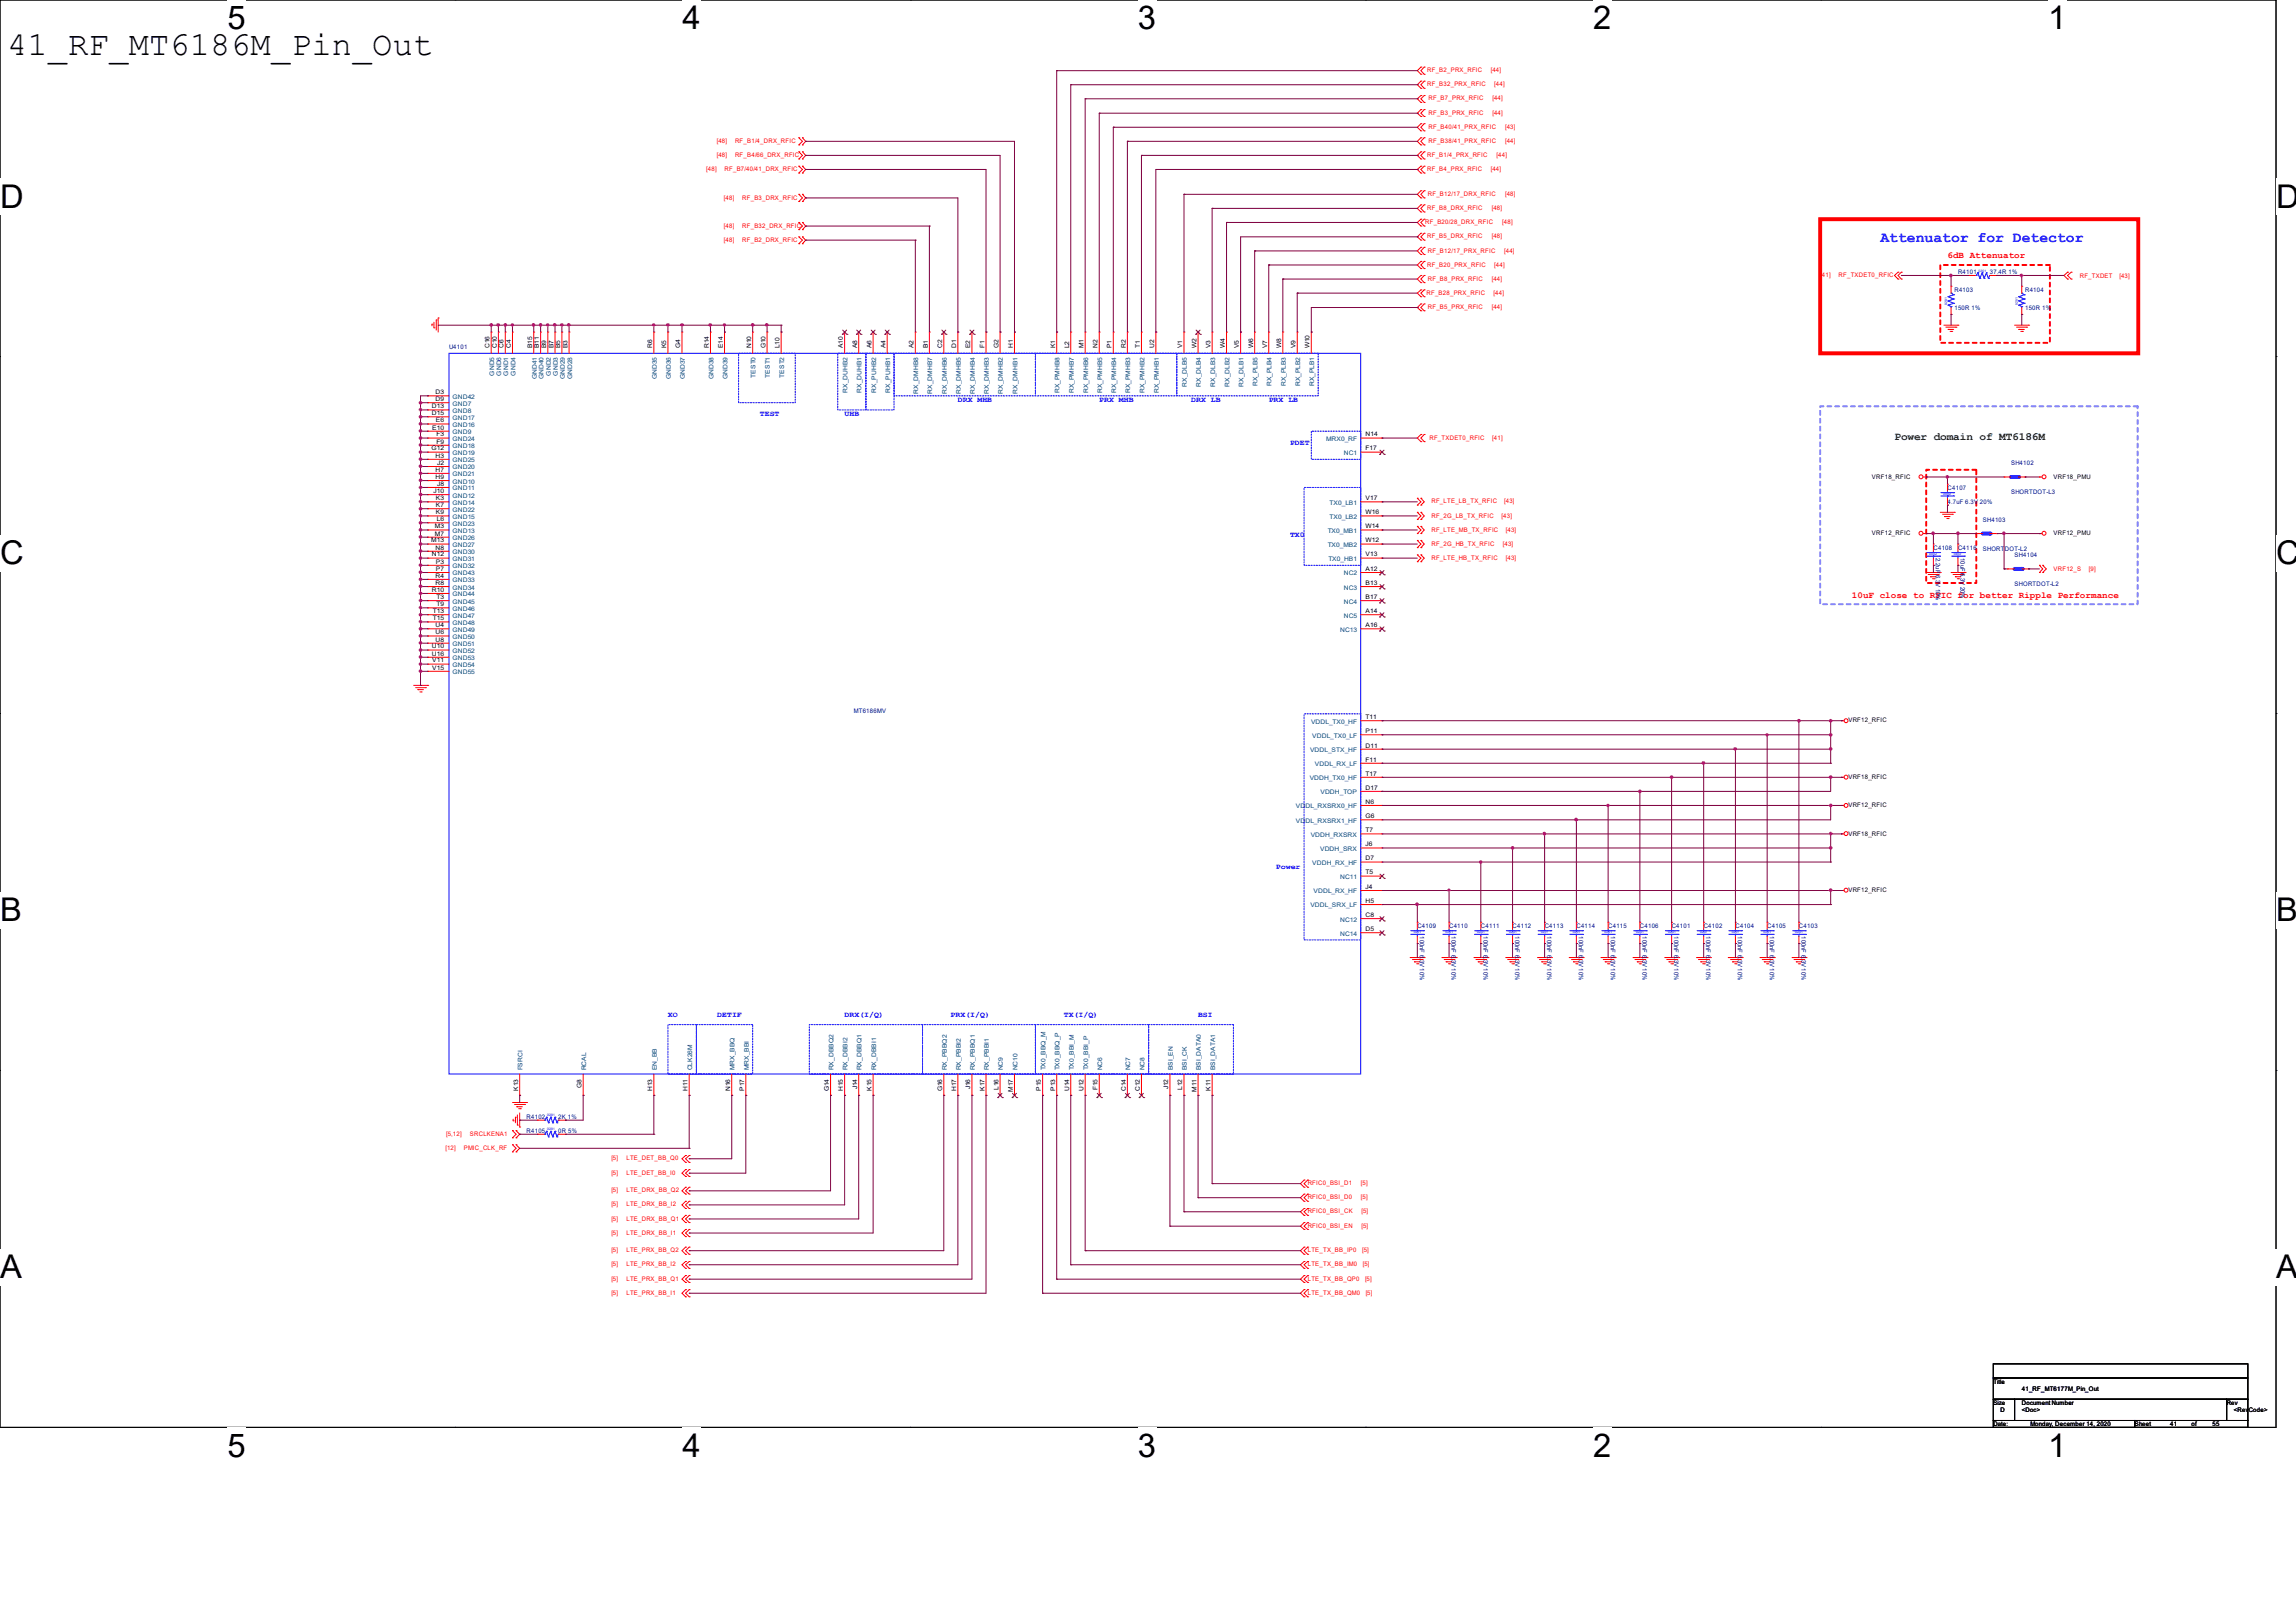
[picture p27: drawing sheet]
<svg xmlns="http://www.w3.org/2000/svg" width="297mm" height="210mm" viewBox="0 0 297 210" stroke-linecap="round" stroke-linejoin="round" font-family="sans-serif">
<defs><g id="words">
<text font-size="4.4" x=".9" y="7.1">41_RF_MT6186M_Pin_Out</text>
<g font-size="4.2">
<text x="29.4" y="3.8">5</text>
<text x="88.3" y="3.8">4</text>
<text x="147.2" y="3.8">3</text>
<text x="206.1" y="3.8">2</text>
<text x="265" y="3.8">1</text>
<text x="0" y="26.9">D</text>
<text x="294.4" y="26.9">D</text>
<text x="0" y="73">C</text>
<text x="294.4" y="73">C</text>
<text x="0" y="119.2">B</text>
<text x="294.4" y="119.2">B</text>
<text x="0" y="165.4">A</text>
<text x="294.4" y="165.4">A</text>
<text x="29.4" y="188.5">5</text>
<text x="88.3" y="188.5">4</text>
<text x="147.2" y="188.5">3</text>
<text x="206.1" y="188.5">2</text>
<text x="265" y="188.5">1</text>
</g>
<text font-size="1.9" fill="#00f" x="243.2" y="31.3">Attenuator for Detector</text>
<text font-size="1.4" fill="#008000" x="245.1" y="56.9">Power domain of MT6186M</text>
<g font-size="1.2" fill="#f00">
<text x="251.9" y="33.4">6dB Attenuator</text>
<text x="239.6" y="77.3">10uF close to RFIC for better Ripple Performance</text>
</g>
<g font-size="1" fill="#00f">
<text x="98.3" y="53.9">TEST</text>
<text x="109.3" y="53.9">UHB</text>
<text x="123.9" y="52.1">DRX MHB</text>
<text x="142.2" y="52.1">PRX MHB</text>
<text x="154.1" y="52.1">DRX LB</text>
<text x="164.1" y="52.1">PRX LB</text>
<text x="166.9" y="57.5">PDET</text>
<text x="166.9" y="69.4">TX0</text>
<text x="165.1" y="112.4">Power</text>
<text x="86.4" y="131.6">XO</text>
<text x="92.8" y="131.6">DETIF</text>
<text x="109.3" y="131.6">DRX(I/Q)</text>
<text x="123" y="131.6">PRX(I/Q)</text>
<text x="137.6" y="131.6">TX(I/Q)</text>
<text x="155" y="131.6">BSI</text>
</g>
<g font-size=".8" fill="#f00">
<text x="184.6" y="9.4">RF_B2_PRX_RFIC</text>
<text x="184.6" y="11.2">RF_B32_PRX_RFIC</text>
<text x="192.8" y="9.4">[44]</text>
<text x="193.3" y="11.2">[44]</text>
<text x="184.8" y="13">RF_B7_PRX_RFIC</text>
<text x="184.8" y="14.9">RF_B3_PRX_RFIC</text>
<text x="184.8" y="16.7">RF_B40/41_PRX_RFIC</text>
<text x="193.1" y="13">[44]</text>
<text x="193.1" y="14.9">[44]</text>
<text x="194.7" y="16.7">[43]</text>
<text x="91.4" y="22.1">[48]</text>
<text x="92.7" y="18.5">[48]</text>
<text x="92.7" y="20.3">[48]</text>
<text x="93.7" y="22.1">RF_B7/40/41_DRX_RFIC</text>
<text x="95.1" y="18.5">RF_B1/4_DRX_RFIC</text>
<text x="95.1" y="20.3">RF_B4/66_DRX_RFIC</text>
<text x="184.6" y="20.3">RF_B1/4_PRX_RFIC</text>
<text x="184.6" y="22.1">RF_B4_PRX_RFIC</text>
<text x="184.8" y="18.5">RF_B38/41_PRX_RFIC</text>
<text x="192.8" y="22.1">[44]</text>
<text x="193.6" y="20.3">[44]</text>
<text x="194.7" y="18.5">[44]</text>
<text x="93.6" y="25.9">[48]</text>
<text x="93.6" y="29.5">[48]</text>
<text x="96" y="25.9">RF_B3_DRX_RFIC</text>
<text x="96" y="29.5">RF_B32_DRX_RFIC</text>
<text x="184.4" y="29">RF_B20/28_DRX_RFIC</text>
<text x="184.6" y="27.2">RF_B8_DRX_RFIC</text>
<text x="184.7" y="25.4">RF_B12/17_DRX_RFIC</text>
<text x="193" y="27.2">[48]</text>
<text x="194.3" y="29">[48]</text>
<text x="194.7" y="25.4">[48]</text>
<text x="93.6" y="31.3">[48]</text>
<text x="96" y="31.3">RF_B2_DRX_RFIC</text>
<text x="184.6" y="34.5">RF_B20_PRX_RFIC</text>
<text x="184.6" y="30.9">RF_B5_DRX_RFIC</text>
<text x="184.7" y="32.7">RF_B12/17_PRX_RFIC</text>
<text x="193" y="30.9">[48]</text>
<text x="193.3" y="34.5">[44]</text>
<text x="194.6" y="32.7">[44]</text>
<text x="235.5" y="35.9">[41]</text>
<text x="237.8" y="35.9">RF_TXDET0_RFIC</text>
<text x="269" y="36">RF_TXDET</text>
<text x="274.2" y="36">[43]</text>
<text x="184.5" y="38.1">RF_B28_PRX_RFIC</text>
<text x="184.7" y="40">RF_B5_PRX_RFIC</text>
<text x="184.7" y="36.3">RF_B8_PRX_RFIC</text>
<text x="193" y="40">[44]</text>
<text x="193" y="36.3">[44]</text>
<text x="193.2" y="38.1">[44]</text>
<text x="184.9" y="57">RF_TXDET0_RFIC</text>
<text x="193" y="57">[41]</text>
<text x="185.2" y="65.1">RF_LTE_LB_TX_RFIC</text>
<text x="194.6" y="65.1">[43]</text>
<text x="185.2" y="68.8">RF_LTE_MB_TX_RFIC</text>
<text x="185.2" y="70.6">RF_2G_HB_TX_RFIC</text>
<text x="185.2" y="67">RF_2G_LB_TX_RFIC</text>
<text x="194.2" y="67">[43]</text>
<text x="194.4" y="70.6">[43]</text>
<text x="194.8" y="68.8">[43]</text>
<text x="185.2" y="72.4">RF_LTE_HB_TX_RFIC</text>
<text x="194.8" y="72.4">[43]</text>
<text x="265.7" y="73.8">VRF12_S</text>
<text x="270.2" y="73.8">[9]</text>
<text x="57.6" y="148.8">[12]</text>
<text x="57.7" y="147">[5,12]</text>
<text x="60" y="148.8">PMIC_CLK_RF</text>
<text x="60.8" y="147">SRCLKENA1</text>
<text x="79.1" y="150.2">[5]</text>
<text x="79.1" y="152">[5]</text>
<text x="79.1" y="154.3">[5]</text>
<text x="81" y="150.2">LTE_DET_BB_Q0</text>
<text x="81" y="152">LTE_DET_BB_I0</text>
<text x="81" y="154.3">LTE_DRX_BB_Q2</text>
<text x="169.2" y="153.4">RFIC0_BSI_D1</text>
<text x="169.2" y="155.2">RFIC0_BSI_D0</text>
<text x="176" y="153.4">[5]</text>
<text x="176" y="155.2">[5]</text>
<text x="79.1" y="156.1">[5]</text>
<text x="79.1" y="157.9">[5]</text>
<text x="79.1" y="159.8">[5]</text>
<text x="81" y="156.1">LTE_DRX_BB_I2</text>
<text x="81" y="157.9">LTE_DRX_BB_Q1</text>
<text x="81" y="159.8">LTE_DRX_BB_I1</text>
<text x="169.2" y="157">RFIC0_BSI_CK</text>
<text x="169.2" y="158.9">RFIC0_BSI_EN</text>
<text x="176.1" y="157">[5]</text>
<text x="176.1" y="158.9">[5]</text>
<text x="79.1" y="162">[5]</text>
<text x="79.1" y="163.9">[5]</text>
<text x="79.1" y="165.7">[5]</text>
<text x="79.1" y="167.5">[5]</text>
<text x="81" y="162">LTE_PRX_BB_Q2</text>
<text x="81" y="163.9">LTE_PRX_BB_I2</text>
<text x="81" y="165.7">LTE_PRX_BB_Q1</text>
<text x="81" y="167.5">LTE_PRX_BB_I1</text>
<text x="169.2" y="162">LTE_TX_BB_IP0</text>
<text x="169.2" y="163.9">LTE_TX_BB_IM0</text>
<text x="169.2" y="165.7">LTE_TX_BB_QP0</text>
<text x="169.2" y="167.5">LTE_TX_BB_QM0</text>
<text x="176.2" y="162">[5]</text>
<text x="176.3" y="163.9">[5]</text>
<text x="176.6" y="165.7">[5]</text>
<text x="176.7" y="167.5">[5]</text>
</g>
<g font-size=".8" fill="#000080">
<text x="253.3" y="35.5">R4101</text>
<text x="257.4" y="35.5">37.4R 1%</text>
<text x="252.8" y="37.8">R4103</text>
<text x="252.8" y="40.1">150R 1%</text>
<text x="262" y="37.8">R4104</text>
<text x="262" y="40.1">150R 1%</text>
<text x="58.1" y="45.1">U4101</text>
<text x="251.9" y="63.4">C4107</text>
<text x="251.9" y="65.2">4.7uF 6.3V 20%</text>
<text x="260.2" y="60.2">SH4102</text>
<text x="260.2" y="64">SHORTDOT-L3</text>
<text x="250.1" y="71.2">C4108</text>
<text x="253.3" y="71.2">C4116</text>
<text x="256.5" y="67.5">SH4103</text>
<text x="256.5" y="71.2">SHORTDOT-L2</text>
<text x="250.4" y="72.2" transform="rotate(90 250.4 72.2)">2.2uF 6.3V 10%</text>
<text x="253.6" y="72.2" transform="rotate(90 253.6 72.2)">10uF 6.3V 20%</text>
<text x="260.6" y="72.1">SH4104</text>
<text x="260.6" y="75.8">SHORTDOT-L2</text>
<text x="110.5" y="92.2">MT6186MV</text>
<text x="183.4" y="120.1">C4109</text>
<text x="183.7" y="121.2" transform="rotate(90 183.7 121.2)">100nF 6.3V 10%</text>
<text x="187.5" y="120.1">C4110</text>
<text x="187.8" y="121.2" transform="rotate(90 187.8 121.2)">100nF 6.3V 10%</text>
<text x="191.6" y="120.1">C4111</text>
<text x="191.9" y="121.2" transform="rotate(90 191.9 121.2)">100nF 6.3V 10%</text>
<text x="195.7" y="120.1">C4112</text>
<text x="196" y="121.2" transform="rotate(90 196 121.2)">100nF 6.3V 10%</text>
<text x="199.8" y="120.1">C4113</text>
<text x="200.1" y="121.2" transform="rotate(90 200.1 121.2)">100nF 6.3V 10%</text>
<text x="203.9" y="120.1">C4114</text>
<text x="204.3" y="121.2" transform="rotate(90 204.3 121.2)">100nF 6.3V 10%</text>
<text x="208" y="120.1">C4115</text>
<text x="208.4" y="121.2" transform="rotate(90 208.4 121.2)">100nF 6.3V 10%</text>
<text x="212.1" y="120.1">C4106</text>
<text x="212.5" y="121.2" transform="rotate(90 212.5 121.2)">100nF 6.3V 10%</text>
<text x="216.2" y="120.1">C4101</text>
<text x="216.6" y="121.2" transform="rotate(90 216.6 121.2)">100nF 6.3V 10%</text>
<text x="220.4" y="120.1">C4102</text>
<text x="220.7" y="121.2" transform="rotate(90 220.7 121.2)">100nF 6.3V 10%</text>
<text x="224.5" y="120.1">C4104</text>
<text x="224.8" y="121.2" transform="rotate(90 224.8 121.2)">100nF 6.3V 10%</text>
<text x="228.6" y="120.1">C4105</text>
<text x="228.9" y="121.2" transform="rotate(90 228.9 121.2)">100nF 6.3V 10%</text>
<text x="232.7" y="120.1">C4103</text>
<text x="233" y="121.2" transform="rotate(90 233 121.2)">100nF 6.3V 10%</text>
<text x="68.1" y="146.6">R4105</text>
<text x="68.1" y="144.8">R4102</text>
<text x="72.2" y="146.6">0R 5%</text>
<text x="72.2" y="144.8">2K 1%</text>
</g>
<g font-size=".8">
<text x="63.3" y="45.1" transform="rotate(-90 63.3 45.1)">C16</text>
<text x="64.3" y="45.1" transform="rotate(-90 64.3 45.1)">C10</text>
<text x="65.1" y="45.1" transform="rotate(-90 65.1 45.1)">C6</text>
<text x="66.1" y="45.1" transform="rotate(-90 66.1 45.1)">C4</text>
<text x="68.8" y="45.1" transform="rotate(-90 68.8 45.1)">B15</text>
<text x="69.7" y="45.1" transform="rotate(-90 69.7 45.1)">B11</text>
<text x="70.7" y="45.1" transform="rotate(-90 70.7 45.1)">B9</text>
<text x="71.6" y="45.1" transform="rotate(-90 71.6 45.1)">B7</text>
<text x="72.5" y="45.1" transform="rotate(-90 72.5 45.1)">B5</text>
<text x="73.4" y="45.1" transform="rotate(-90 73.4 45.1)">B3</text>
<text x="84.4" y="45.1" transform="rotate(-90 84.4 45.1)">R6</text>
<text x="86.2" y="45.1" transform="rotate(-90 86.2 45.1)">K5</text>
<text x="88" y="45.1" transform="rotate(-90 88 45.1)">G4</text>
<text x="91.7" y="45.1" transform="rotate(-90 91.7 45.1)">R14</text>
<text x="93.5" y="45.1" transform="rotate(-90 93.5 45.1)">E14</text>
<text x="97.2" y="45.1" transform="rotate(-90 97.2 45.1)">N10</text>
<text x="99" y="45.1" transform="rotate(-90 99 45.1)">G10</text>
<text x="100.8" y="45.1" transform="rotate(-90 100.8 45.1)">L10</text>
<text x="109" y="45.1" transform="rotate(-90 109 45.1)">A10</text>
<text x="110.9" y="45.1" transform="rotate(-90 110.9 45.1)">A8</text>
<text x="112.7" y="45.1" transform="rotate(-90 112.7 45.1)">A6</text>
<text x="114.5" y="45.1" transform="rotate(-90 114.5 45.1)">A4</text>
<text x="118.2" y="45.1" transform="rotate(-90 118.2 45.1)">A2</text>
<text x="120" y="45.1" transform="rotate(-90 120 45.1)">B1</text>
<text x="121.9" y="45.1" transform="rotate(-90 121.9 45.1)">C2</text>
<text x="123.7" y="45.1" transform="rotate(-90 123.7 45.1)">D1</text>
<text x="125.5" y="45.1" transform="rotate(-90 125.5 45.1)">E2</text>
<text x="127.3" y="45.1" transform="rotate(-90 127.3 45.1)">F1</text>
<text x="129.2" y="45.1" transform="rotate(-90 129.2 45.1)">G2</text>
<text x="131" y="45.1" transform="rotate(-90 131 45.1)">H1</text>
<text x="136.5" y="45.1" transform="rotate(-90 136.5 45.1)">K1</text>
<text x="138.3" y="45.1" transform="rotate(-90 138.3 45.1)">L2</text>
<text x="140.2" y="45.1" transform="rotate(-90 140.2 45.1)">M1</text>
<text x="142" y="45.1" transform="rotate(-90 142 45.1)">N2</text>
<text x="143.8" y="45.1" transform="rotate(-90 143.8 45.1)">P1</text>
<text x="145.6" y="45.1" transform="rotate(-90 145.6 45.1)">R2</text>
<text x="147.4" y="45.1" transform="rotate(-90 147.4 45.1)">T1</text>
<text x="149.3" y="45.1" transform="rotate(-90 149.3 45.1)">U2</text>
<text x="152.9" y="45.1" transform="rotate(-90 152.9 45.1)">V1</text>
<text x="154.8" y="45.1" transform="rotate(-90 154.8 45.1)">W2</text>
<text x="156.6" y="45.1" transform="rotate(-90 156.6 45.1)">V3</text>
<text x="158.4" y="45.1" transform="rotate(-90 158.4 45.1)">W4</text>
<text x="160.3" y="45.1" transform="rotate(-90 160.3 45.1)">V5</text>
<text x="162.1" y="45.1" transform="rotate(-90 162.1 45.1)">W6</text>
<text x="163.9" y="45.1" transform="rotate(-90 163.9 45.1)">V7</text>
<text x="165.7" y="45.1" transform="rotate(-90 165.7 45.1)">W8</text>
<text x="167.6" y="45.1" transform="rotate(-90 167.6 45.1)">V9</text>
<text x="169.4" y="45.1" transform="rotate(-90 169.4 45.1)">W10</text>
<text x="55.9" y="53.7">D15</text>
<text x="55.9" y="52.8">D13</text>
<text x="56.3" y="51">D3</text>
<text x="56.3" y="51.9">D9</text>
<text x="55.8" y="58.3">G12</text>
<text x="55.9" y="55.6">E10</text>
<text x="56.3" y="59.2">H3</text>
<text x="56.4" y="54.7">E6</text>
<text x="56.5" y="57.4">F9</text>
<text x="56.5" y="56.5">F3</text>
<text x="176.7" y="56.5">N14</text>
<text x="176.7" y="58.3">F17</text>
<text x="56.1" y="63.8">J10</text>
<text x="56.3" y="62">H9</text>
<text x="56.3" y="61">H7</text>
<text x="56.4" y="64.7">K3</text>
<text x="56.4" y="65.6">K7</text>
<text x="56.6" y="62.9">J8</text>
<text x="56.6" y="60.2">J2</text>
<text x="176.7" y="64.7">V17</text>
<text x="242.2" y="61.9">VRF18_RFIC</text>
<text x="265.7" y="61.9">VRF18_PMU</text>
<text x="55.8" y="70.2">M13</text>
<text x="56.3" y="68.4">M3</text>
<text x="56.3" y="69.3">M7</text>
<text x="56.3" y="71.1">N8</text>
<text x="56.4" y="66.5">K9</text>
<text x="56.5" y="67.4">L6</text>
<text x="176.7" y="66.5">W16</text>
<text x="176.7" y="68.4">W14</text>
<text x="176.7" y="70.2">W12</text>
<text x="242.2" y="69.3">VRF12_RFIC</text>
<text x="265.7" y="69.3">VRF12_PMU</text>
<text x="55.9" y="72">N12</text>
<text x="55.9" y="76.6">R10</text>
<text x="56.3" y="74.8">R4</text>
<text x="56.3" y="75.7">R8</text>
<text x="56.4" y="72.9">P3</text>
<text x="56.4" y="73.9">P7</text>
<text x="56.5" y="77.5">T3</text>
<text x="176.7" y="73.9">A12</text>
<text x="176.7" y="75.7">B13</text>
<text x="176.7" y="77.5">B17</text>
<text x="176.7" y="72">V13</text>
<text x="55.9" y="83.9">U10</text>
<text x="56" y="79.3">T13</text>
<text x="56" y="80.3">T15</text>
<text x="56.3" y="81.1">U4</text>
<text x="56.3" y="82.1">U6</text>
<text x="56.3" y="83">U8</text>
<text x="56.5" y="78.4">T9</text>
<text x="176.7" y="81.1">A16</text>
<text x="176.7" y="79.3">A14</text>
<text x="55.9" y="84.8">U16</text>
<text x="55.9" y="85.7">V11</text>
<text x="55.9" y="86.7">V15</text>
<text x="176.7" y="93">T11</text>
<text x="176.7" y="94.9">P11</text>
<text x="239.1" y="93.5">VRF12_RFIC</text>
<text x="176.7" y="100.4">T17</text>
<text x="176.7" y="98.5">F11</text>
<text x="176.7" y="96.7">D11</text>
<text x="239.1" y="100.8">VRF18_RFIC</text>
<text x="176.7" y="107.7">T7</text>
<text x="176.7" y="102.2">D17</text>
<text x="176.7" y="104">N6</text>
<text x="176.7" y="105.9">G6</text>
<text x="239.1" y="104.4">VRF12_RFIC</text>
<text x="176.7" y="113.2">T5</text>
<text x="176.7" y="111.3">D7</text>
<text x="176.7" y="109.5">J6</text>
<text x="239.1" y="108.1">VRF18_RFIC</text>
<text x="176.7" y="118.7">C8</text>
<text x="176.7" y="115">J4</text>
<text x="176.7" y="116.8">H5</text>
<text x="239.1" y="115.4">VRF12_RFIC</text>
<text x="176.7" y="120.5">D5</text>
<text x="67" y="141.1" transform="rotate(-90 67 141.1)">K13</text>
<text x="75.2" y="140.8" transform="rotate(-90 75.2 140.8)">G8</text>
<text x="84.4" y="141.2" transform="rotate(-90 84.4 141.2)">H13</text>
<text x="88.9" y="141.2" transform="rotate(-90 88.9 141.2)">H11</text>
<text x="94.4" y="141.2" transform="rotate(-90 94.4 141.2)">N16</text>
<text x="96.3" y="141.1" transform="rotate(-90 96.3 141.1)">P17</text>
<text x="107.2" y="141.2" transform="rotate(-90 107.2 141.2)">G14</text>
<text x="109" y="141.2" transform="rotate(-90 109 141.2)">H15</text>
<text x="110.9" y="141" transform="rotate(-90 110.9 141)">J14</text>
<text x="112.7" y="141.1" transform="rotate(-90 112.7 141.1)">K15</text>
<text x="121.9" y="141.2" transform="rotate(-90 121.9 141.2)">G16</text>
<text x="123.7" y="141.2" transform="rotate(-90 123.7 141.2)">H17</text>
<text x="125.5" y="141" transform="rotate(-90 125.5 141)">J16</text>
<text x="127.3" y="141.1" transform="rotate(-90 127.3 141.1)">K17</text>
<text x="129.2" y="141" transform="rotate(-90 129.2 141)">L16</text>
<text x="131" y="141.3" transform="rotate(-90 131 141.3)">M17</text>
<text x="134.7" y="141.1" transform="rotate(-90 134.7 141.1)">P15</text>
<text x="136.5" y="141.1" transform="rotate(-90 136.5 141.1)">P13</text>
<text x="138.3" y="141.2" transform="rotate(-90 138.3 141.2)">U14</text>
<text x="140.2" y="141.2" transform="rotate(-90 140.2 141.2)">U12</text>
<text x="142" y="141.1" transform="rotate(-90 142 141.1)">F15</text>
<text x="145.6" y="141.2" transform="rotate(-90 145.6 141.2)">C14</text>
<text x="147.4" y="141.2" transform="rotate(-90 147.4 141.2)">C12</text>
<text x="151.1" y="141" transform="rotate(-90 151.1 141)">J12</text>
<text x="152.9" y="141" transform="rotate(-90 152.9 141)">L12</text>
<text x="154.8" y="141.3" transform="rotate(-90 154.8 141.3)">M11</text>
<text x="156.6" y="141.1" transform="rotate(-90 156.6 141.1)">K11</text>
<text x="257.9" y="179.1">Title</text>
<text x="261.5" y="180">41_RF_MT6177M_Pin_Out</text>
<text x="257.9" y="181.8">Size</text>
<text x="257.9" y="184.6">Date:</text>
<text x="258.8" y="182.7">D</text>
<text x="261.5" y="181.8">Document Number</text>
<text x="261.5" y="182.7">&lt;Doc&gt;</text>
<text x="262.6" y="184.6">Monday, December 14, 2020</text>
<text x="276.2" y="184.6">Sheet</text>
<text x="280.7" y="184.6">41</text>
<text x="283.5" y="184.6">of</text>
<text x="286.2" y="184.6">55</text>
<text x="288" y="181.8">Rev</text>
<text x="289" y="182.7">&lt;RevCode&gt;</text>
</g>
<g font-size=".8" fill="#004080">
<text x="58.5" y="51.6">GND42</text>
<text x="58.5" y="52.5">GND7</text>
<text x="58.5" y="53.4">GND8</text>
<text x="63.9" y="48.6" transform="rotate(-90 63.9 48.6)">GND5</text>
<text x="64.9" y="48.6" transform="rotate(-90 64.9 48.6)">GND6</text>
<text x="65.7" y="48.6" transform="rotate(-90 65.7 48.6)">GND1</text>
<text x="66.7" y="48.6" transform="rotate(-90 66.7 48.6)">GND4</text>
<text x="69.4" y="49.1" transform="rotate(-90 69.4 49.1)">GND41</text>
<text x="70.3" y="49.1" transform="rotate(-90 70.3 49.1)">GND40</text>
<text x="71.2" y="48.6" transform="rotate(-90 71.2 48.6)">GND2</text>
<text x="72.2" y="48.6" transform="rotate(-90 72.2 48.6)">GND3</text>
<text x="73.1" y="49.1" transform="rotate(-90 73.1 49.1)">GND29</text>
<text x="74" y="49.1" transform="rotate(-90 74 49.1)">GND28</text>
<text x="85" y="49.1" transform="rotate(-90 85 49.1)">GND35</text>
<text x="86.8" y="49.1" transform="rotate(-90 86.8 49.1)">GND36</text>
<text x="88.6" y="49.1" transform="rotate(-90 88.6 49.1)">GND37</text>
<text x="92.3" y="49.1" transform="rotate(-90 92.3 49.1)">GND38</text>
<text x="94.1" y="49.1" transform="rotate(-90 94.1 49.1)">GND39</text>
<text x="97.7" y="48.9" transform="rotate(-90 97.7 48.9)">TEST0</text>
<text x="99.6" y="48.9" transform="rotate(-90 99.6 48.9)">TEST1</text>
<text x="101.4" y="48.9" transform="rotate(-90 101.4 48.9)">TEST2</text>
<text x="109.6" y="50.8" transform="rotate(-90 109.6 50.8)">RX_DUHB2</text>
<text x="111.5" y="50.8" transform="rotate(-90 111.5 50.8)">RX_DUHB1</text>
<text x="113.3" y="50.8" transform="rotate(-90 113.3 50.8)">RX_PUHB2</text>
<text x="115.1" y="50.8" transform="rotate(-90 115.1 50.8)">RX_PUHB1</text>
<text x="118.8" y="50.9" transform="rotate(-90 118.8 50.9)">RX_DMHB8</text>
<text x="120.6" y="50.9" transform="rotate(-90 120.6 50.9)">RX_DMHB7</text>
<text x="122.5" y="50.9" transform="rotate(-90 122.5 50.9)">RX_DMHB6</text>
<text x="124.3" y="50.9" transform="rotate(-90 124.3 50.9)">RX_DMHB5</text>
<text x="126.1" y="50.9" transform="rotate(-90 126.1 50.9)">RX_DMHB4</text>
<text x="127.9" y="50.9" transform="rotate(-90 127.9 50.9)">RX_DMHB3</text>
<text x="129.7" y="50.9" transform="rotate(-90 129.7 50.9)">RX_DMHB2</text>
<text x="131.6" y="50.9" transform="rotate(-90 131.6 50.9)">RX_DMHB1</text>
<text x="137.1" y="50.9" transform="rotate(-90 137.1 50.9)">RX_PMHB8</text>
<text x="138.9" y="50.9" transform="rotate(-90 138.9 50.9)">RX_PMHB7</text>
<text x="140.8" y="50.9" transform="rotate(-90 140.8 50.9)">RX_PMHB6</text>
<text x="142.6" y="50.9" transform="rotate(-90 142.6 50.9)">RX_PMHB5</text>
<text x="144.4" y="50.9" transform="rotate(-90 144.4 50.9)">RX_PMHB4</text>
<text x="146.2" y="50.9" transform="rotate(-90 146.2 50.9)">RX_PMHB3</text>
<text x="148" y="50.9" transform="rotate(-90 148 50.9)">RX_PMHB2</text>
<text x="149.9" y="50.9" transform="rotate(-90 149.9 50.9)">RX_PMHB1</text>
<text x="153.5" y="50" transform="rotate(-90 153.5 50)">RX_DLB5</text>
<text x="155.4" y="50" transform="rotate(-90 155.4 50)">RX_DLB4</text>
<text x="157.2" y="50" transform="rotate(-90 157.2 50)">RX_DLB3</text>
<text x="159" y="50" transform="rotate(-90 159 50)">RX_DLB2</text>
<text x="160.9" y="50" transform="rotate(-90 160.9 50)">RX_DLB1</text>
<text x="162.7" y="50" transform="rotate(-90 162.7 50)">RX_PLB5</text>
<text x="164.5" y="50" transform="rotate(-90 164.5 50)">RX_PLB4</text>
<text x="166.3" y="50" transform="rotate(-90 166.3 50)">RX_PLB3</text>
<text x="168.2" y="50" transform="rotate(-90 168.2 50)">RX_PLB2</text>
<text x="170" y="50" transform="rotate(-90 170 50)">RX_PLB1</text>
<text x="58.5" y="55.2">GND16</text>
<text x="58.5" y="54.3">GND17</text>
<text x="58.5" y="58">GND18</text>
<text x="58.5" y="58.9">GND19</text>
<text x="58.5" y="57.1">GND24</text>
<text x="58.5" y="59.8">GND25</text>
<text x="58.5" y="56.2">GND9</text>
<text x="171.5" y="57.1">MRX0_RF</text>
<text x="173.8" y="58.9">NC1</text>
<text x="58.5" y="62.6">GND10</text>
<text x="58.5" y="63.5">GND11</text>
<text x="58.5" y="64.4">GND12</text>
<text x="58.5" y="65.3">GND14</text>
<text x="58.5" y="60.7">GND20</text>
<text x="58.5" y="61.6">GND21</text>
<text x="172" y="65.3">TX0_LB1</text>
<text x="58.5" y="69">GND13</text>
<text x="58.5" y="67.1">GND15</text>
<text x="58.5" y="66.2">GND22</text>
<text x="58.5" y="68">GND23</text>
<text x="58.5" y="69.9">GND26</text>
<text x="58.5" y="70.8">GND27</text>
<text x="58.5" y="71.7">GND30</text>
<text x="171.8" y="69">TX0_MB1</text>
<text x="171.8" y="70.8">TX0_MB2</text>
<text x="172" y="67.1">TX0_LB2</text>
<text x="58.5" y="72.6">GND31</text>
<text x="58.5" y="73.5">GND32</text>
<text x="58.5" y="75.4">GND33</text>
<text x="58.5" y="76.3">GND34</text>
<text x="58.5" y="74.5">GND43</text>
<text x="58.5" y="77.2">GND44</text>
<text x="171.8" y="72.6">TX0_HB1</text>
<text x="173.8" y="74.5">NC2</text>
<text x="173.8" y="76.3">NC3</text>
<text x="58.5" y="78.1">GND45</text>
<text x="58.5" y="79">GND46</text>
<text x="58.5" y="79.9">GND47</text>
<text x="58.5" y="80.9">GND48</text>
<text x="58.5" y="81.7">GND49</text>
<text x="58.5" y="82.7">GND50</text>
<text x="58.5" y="83.6">GND51</text>
<text x="173.4" y="81.7">NC13</text>
<text x="173.8" y="78.1">NC4</text>
<text x="173.8" y="79.9">NC5</text>
<text x="58.5" y="84.5">GND52</text>
<text x="58.5" y="85.4">GND53</text>
<text x="58.5" y="86.3">GND54</text>
<text x="58.5" y="87.2">GND55</text>
<text x="169.6" y="93.6">VDDL_TX0_HF</text>
<text x="169.8" y="95.5">VDDL_TX0_LF</text>
<text x="169.4" y="101">VDDH_TX0_HF</text>
<text x="169.5" y="97.3">VDDL_STX_HF</text>
<text x="170.1" y="99.1">VDDL_RX_LF</text>
<text x="167.6" y="104.6">VDDL_RXSRX0_HF</text>
<text x="167.6" y="106.5">VDDL_RXSRX1_HF</text>
<text x="170.8" y="102.8">VDDH_TOP</text>
<text x="169.5" y="108.3">VDDH_RXSRX</text>
<text x="169.8" y="111.9">VDDH_RX_HF</text>
<text x="170.8" y="110.1">VDDH_SRX</text>
<text x="173.4" y="113.7">NC11</text>
<text x="169.5" y="117.4">VDDL_SRX_LF</text>
<text x="169.9" y="115.6">VDDL_RX_HF</text>
<text x="173.4" y="119.2">NC12</text>
<text x="173.4" y="121.1">NC14</text>
<text x="67.6" y="138.5" transform="rotate(-90 67.6 138.5)">FSRCI</text>
<text x="75.8" y="138.5" transform="rotate(-90 75.8 138.5)">RCAL</text>
<text x="85" y="138.5" transform="rotate(-90 85 138.5)">EN_BB</text>
<text x="89.5" y="138.5" transform="rotate(-90 89.5 138.5)">CLK26M</text>
<text x="95" y="138.5" transform="rotate(-90 95 138.5)">MRX_BBQ</text>
<text x="96.9" y="138.5" transform="rotate(-90 96.9 138.5)">MRX_BBI</text>
<text x="107.8" y="138.5" transform="rotate(-90 107.8 138.5)">RX_DBBQ2</text>
<text x="109.6" y="138.5" transform="rotate(-90 109.6 138.5)">RX_DBBI2</text>
<text x="111.5" y="138.5" transform="rotate(-90 111.5 138.5)">RX_DBBQ1</text>
<text x="113.3" y="138.5" transform="rotate(-90 113.3 138.5)">RX_DBBI1</text>
<text x="122.5" y="138.5" transform="rotate(-90 122.5 138.5)">RX_PBBQ2</text>
<text x="124.3" y="138.5" transform="rotate(-90 124.3 138.5)">RX_PBBI2</text>
<text x="126.1" y="138.5" transform="rotate(-90 126.1 138.5)">RX_PBBQ1</text>
<text x="127.9" y="138.5" transform="rotate(-90 127.9 138.5)">RX_PBBI1</text>
<text x="129.7" y="138.5" transform="rotate(-90 129.7 138.5)">NC9</text>
<text x="131.6" y="138.5" transform="rotate(-90 131.6 138.5)">NC10</text>
<text x="135.2" y="138.5" transform="rotate(-90 135.2 138.5)">TX0_BBQ_M</text>
<text x="137.1" y="138.5" transform="rotate(-90 137.1 138.5)">TX0_BBQ_P</text>
<text x="138.9" y="138.5" transform="rotate(-90 138.9 138.5)">TX0_BBI_M</text>
<text x="140.8" y="138.5" transform="rotate(-90 140.8 138.5)">TX0_BBI_P</text>
<text x="142.6" y="138.5" transform="rotate(-90 142.6 138.5)">NC6</text>
<text x="146.2" y="138.5" transform="rotate(-90 146.2 138.5)">NC7</text>
<text x="148" y="138.5" transform="rotate(-90 148 138.5)">NC8</text>
<text x="151.7" y="138.5" transform="rotate(-90 151.7 138.5)">BSI_EN</text>
<text x="153.5" y="138.5" transform="rotate(-90 153.5 138.5)">BSI_CK</text>
<text x="155.4" y="138.5" transform="rotate(-90 155.4 138.5)">BSI_DATA0</text>
<text x="157.2" y="138.5" transform="rotate(-90 157.2 138.5)">BSI_DATA1</text>
</g>
<g font-size=".4" fill="#00f">
<text x="255.9" y="35.2">0201</text>
<text x="251.9" y="39.4" transform="rotate(-90 251.9 39.4)">0201</text>
<text x="261" y="39.4" transform="rotate(-90 261 39.4)">0201</text>
<text x="251.4" y="64.1">0402</text>
<text x="249.6" y="71.8">0402</text>
<text x="252.7" y="71.8">0402</text>
<text x="182.9" y="120.8">0201</text>
<text x="187" y="120.8">0201</text>
<text x="191.1" y="120.8">0201</text>
<text x="195.2" y="120.8">0201</text>
<text x="199.3" y="120.8">0201</text>
<text x="203.5" y="120.8">0201</text>
<text x="207.6" y="120.8">0201</text>
<text x="211.7" y="120.8">0201</text>
<text x="215.8" y="120.8">0201</text>
<text x="219.9" y="120.8">0201</text>
<text x="224" y="120.8">0201</text>
<text x="228.1" y="120.8">0201</text>
<text x="232.2" y="120.8">0201</text>
<text x="70.8" y="146.3">0201</text>
<text x="70.8" y="144.4">0201</text>
</g>
</g></defs>
<path d="M0 0h294.4v184.7h-294.4z" fill="none" stroke="#000" stroke-width=".13"/>
<g fill="#fff">
<path d="M29.4 0h2.4v4.7h-2.4z"/>
<path d="M29.4 184.7h2.4v4.7h-2.4z"/>
</g>
<path d="M58.9 0h.1M58.9 184.7h.1" fill="none" stroke="#000" stroke-width=".13"/>
<g fill="#fff">
<path d="M88.3 0h2.4v4.7h-2.4z"/>
<path d="M88.3 184.7h2.4v4.7h-2.4z"/>
</g>
<path d="M117.8 0h.1M117.8 184.7h.1" fill="none" stroke="#000" stroke-width=".13"/>
<g fill="#fff">
<path d="M147.2 0h2.4v4.7h-2.4z"/>
<path d="M147.2 184.7h2.4v4.7h-2.4z"/>
</g>
<path d="M176.7 0h.1M176.7 184.7h.1" fill="none" stroke="#000" stroke-width=".13"/>
<g fill="#fff">
<path d="M206.1 0h2.3v4.7h-2.3z"/>
<path d="M206.1 184.7h2.3v4.7h-2.3z"/>
</g>
<path d="M235.5 0h.1M235.5 184.7h.1" fill="none" stroke="#000" stroke-width=".13"/>
<g fill="#fff">
<path d="M265 0h2.3v4.7h-2.3z"/>
<path d="M265 184.7h2.3v4.7h-2.3z"/>
<path d="M0 23.1h3v4.7h-3z"/>
<path d="M294.4 23.1h2.6v4.7h-2.6z"/>
<path d="M0 69.2h3v4.8h-3z"/>
<path d="M294.4 69.2h2.6v4.8h-2.6z"/>
</g>
<path d="M0 46.1h.1M294.4 46.1h.1" fill="none" stroke="#000" stroke-width=".13"/>
<g fill="#fff">
<path d="M0 115.4h2.8v4.7h-2.8z"/>
<path d="M294.4 115.4h2.6v4.7h-2.6z"/>
</g>
<path d="M0 92.3h.1M294.4 92.3h.1" fill="none" stroke="#000" stroke-width=".13"/>
<g fill="#fff">
<path d="M0 161.6h2.8v4.7h-2.8z"/>
<path d="M294.3 161.6h2.7v4.7h-2.7z"/>
</g>
<path d="M0 138.5h.1M294.4 138.5h.1M257.9 176.5h32.9v1.8h-32.9zM257.9 178.3h32.9v2.8h-32.9zM257.9 181.1h2.7v2.7h-2.7zM257.9 183.8h18.2v.9h-18.2zM260.6 181.1h27.4v2.7h-27.4zM276.1 183.8h14.7v.9h-14.7zM288 181.1h2.8v2.7h-2.8z" fill="none" stroke="#000" stroke-width=".13"/>
<path d="M235.5 28.4h41.1v17.3h-41.1z" fill="none" stroke="#f00" stroke-width=".51"/>
<path d="M251 34.3h14.2v10.1h-14.2zM249.2 60.8h6.5v14.6h-6.5z" fill="none" stroke="#f00" stroke-width=".25" stroke-dasharray=".5"/>
<path d="M235.5 52.6h41v25.6h-41z" fill="none" stroke="#8080ff" stroke-width=".25" stroke-dasharray=".5 .5"/>
<g fill="none" stroke="#f00" stroke-width=".13">
<path d="M103.3 17.8h.1M103.3 18.8h.1M103.3 19.6h.1M103.3 17.8l.5 .5-.5 .5M103.3 19.6l.5 .5-.5 .5M103.8 18.8h.1M103.8 17.8h.1M103.8 19.6h.1M103.8 17.8l.4 .5-.4 .5M103.8 19.6l.4 .5-.4 .5M183.8 9.6h.1M183.8 8.7h.1"/>
<path d="M183.8 11.4h.1M183.8 10.5h.1M183.8 13.3h.1M183.8 12.4h.1M183.8 15.1h.1M183.8 14.2h.1M183.8 16.9h.1M183.8 16h.1M183.8 18.8h.1M183.8 17.8h.1M183.8 19.6h.1M183.8 8.7l-.5 .4 .5 .5"/>
<path d="M183.8 10.5l-.5 .5 .5 .4M183.8 12.4l-.5 .4 .5 .5M183.8 14.2l-.5 .4 .5 .5M183.8 16l-.5 .5 .5 .4M183.8 17.8l-.5 .5 .5 .5M183.8 19.6l-.5 .5 .5 .5M184.2 8.7h.1M184.2 9.6h.1M184.2 10.5h.1M184.2 11.4h.1M184.2 12.4h.1M184.2 13.3h.1"/>
<path d="M184.2 14.2h.1M184.2 15.1h.1M184.2 16h.1M184.2 16.9h.1M184.2 17.8h.1M184.2 18.8h.1M184.2 19.6h.1M184.2 8.7l-.4 .4 .4 .5M184.2 10.5l-.4 .5 .4 .4M184.2 12.4l-.4 .4 .4 .5M184.2 14.2l-.4 .4 .4 .5M184.2 16l-.4 .5 .4 .4"/>
<path d="M184.2 17.8l-.4 .5 .4 .5M184.2 19.6l-.4 .5 .4 .5M103.3 21.5h.1M103.3 22.4h.1M103.3 25.1h.1M103.3 26.1h.1M103.3 28.8h.1M103.3 29.7h.1M103.3 30.6h.1M103.3 31.5h.1M103.3 20.6h.1M103.3 21.5l.5 .4-.5 .5"/>
<path d="M103.3 25.1l.5 .5-.5 .5M103.3 28.8l.5 .5-.5 .4M103.3 30.6l.5 .5-.5 .4M103.8 22.4h.1M103.8 21.5h.1M103.8 26.1h.1M103.8 25.1h.1M103.8 29.7h.1M103.8 28.8h.1M103.8 31.5h.1M103.8 30.6h.1M103.8 20.6h.1"/>
<path d="M103.8 21.5l.4 .4-.4 .5M103.8 25.1l.4 .5-.4 .5M103.8 28.8l.4 .5-.4 .4M103.8 30.6l.4 .5-.4 .4M183.8 20.6h.1M183.8 22.4h.1M183.8 21.5h.1M183.8 32.9h.1M183.8 32h.1M183.8 39.3h.1M183.8 38.4h.1M183.8 37.5h.1"/>
<path d="M183.8 36.6h.1M183.8 35.6h.1M183.8 34.8h.1M183.8 33.8h.1M183.8 25.6h.1M183.8 24.7h.1M183.8 31.1h.1M183.8 30.2h.1M183.8 27.4h.1M183.8 26.5h.1M183.8 29.3h.1M183.8 28.4h.1"/>
<path d="M183.8 21.5l-.5 .4 .5 .5M183.8 32l-.5 .5 .5 .4M183.8 39.3l-.5 .5 .5 .4M183.8 37.5l-.5 .4 .5 .5M183.8 35.6l-.5 .5 .5 .5M183.8 33.8l-.5 .5 .5 .5M183.8 24.7l-.5 .4 .5 .5M183.8 30.2l-.5 .4 .5 .5M183.8 26.5l-.5 .5 .5 .4M183.8 28.4l-.5 .4 .5 .5M184.2 20.6h.1M184.2 21.5h.1"/>
<path d="M184.2 22.4h.1M184.2 32h.1M184.2 32.9h.1M184.2 39.3h.1M184.2 37.5h.1M184.2 38.4h.1M184.2 35.6h.1M184.2 36.6h.1M184.2 33.8h.1M184.2 34.8h.1M184.2 24.7h.1M184.2 25.6h.1"/>
<path d="M184.2 30.2h.1M184.2 31.1h.1M184.2 26.5h.1M184.2 27.4h.1M184.2 28.4h.1M184.2 29.3h.1M184.2 21.5l-.4 .4 .4 .5M184.2 32l-.4 .5 .4 .4M184.2 39.3l-.4 .5 .4 .4M184.2 37.5l-.4 .4 .4 .5M184.2 35.6l-.4 .5 .4 .5M184.2 33.8l-.4 .5 .4 .5"/>
<path d="M184.2 24.7l-.4 .4 .4 .5M184.2 30.2l-.4 .4 .4 .5M184.2 26.5l-.4 .5 .4 .4M184.2 28.4l-.4 .4 .4 .5M245.5 35.2h.1M245.5 36.1h.1M245.5 35.2l-.4 .4 .4 .5M246 35.2h.1M246 36.1h.1M246 35.2l-.5 .4 .5 .5M252.4 37h.1M252.4 37v.9"/>
<path d="M252.4 39.8v.9M267.5 35.2h.1M267.5 36.1h.1M267.5 35.2l-.5 .4 .5 .5M267.9 36.1h.1M267.9 35.2h.1M267.9 35.2l-.4 .4 .4 .5M55.9 42h.1M55.9 42v.2M56.1 42.4h.1M56.1 41.7v.7M56.4 41.4h.1"/>
<path d="M56.4 41.4v1.3M56.7 41.1h.1M56.7 41.1v1.9M183.8 56.2h.1M183.8 57.1h.1M183.8 40.2h.1M183.8 56.2l-.5 .5 .5 .4M184.2 57.1h.1M184.2 56.2h.1M184.2 40.2h.1M184.2 56.2l-.4 .5 .4 .4M251.5 42.1h1.8"/>
<path d="M251.7 42.3h1.3M252 42.6h.1M252 42.6h.7M252.3 42.9h.2M252.4 40.7h.1M252.5 42.9h.1M253 42.3h.1M253.3 42.1h.1M260.6 42.1h1.8M260.9 42.3h1.3M261.2 42.6h.1M261.2 42.6h.7"/>
<path d="M261.4 42.9h.2M261.6 42.9h.1M262.2 42.3h.1M262.4 42.1h.1M183.3 72.7h.1M183.3 71.8h.1M183.3 69h.1M183.3 68.1h.1M183.3 70.9h.1M183.3 69.9h.1M183.3 65.4h.1M183.3 64.5h.1"/>
<path d="M183.3 67.2h.1M183.3 66.3h.1M183.3 71.8l.5 .4-.5 .5M183.3 68.1l.5 .5-.5 .4M183.3 69.9l.5 .5-.5 .5M183.3 64.5l.5 .4-.5 .5M183.3 66.3l.5 .5-.5 .4M183.8 72.7h.1M183.8 71.8h.1M183.8 69h.1M183.8 68.1h.1M183.8 70.9h.1"/>
<path d="M183.8 69.9h.1M183.8 65.4h.1M183.8 64.5h.1M183.8 67.2h.1M183.8 66.3h.1M183.8 71.8l.4 .4-.4 .5M183.8 68.1l.4 .5-.4 .4M183.8 69.9l.4 .5-.4 .5M183.8 64.5l.4 .4-.4 .5M183.8 66.3l.4 .5-.4 .4M248.8 61.7h.4M248.8 69h.4"/>
<path d="M249.2 61.7h.1M249.2 69h.1M249.2 74.1h1.8M249.4 74.3h1.3M249.7 74.6h.1M249.7 74.6h.7M250 74.9h.2M250.2 74.9h.1M250.7 74.3h.1M251 74.1h.1M251 66.3h1.8M251.3 66.5h1.3"/>
<path d="M251.5 66.8h.1M251.5 66.8h.8M251.8 67.1h.2M252 67.1h.1M252.4 74.1h1.8M252.6 66.5h.1M252.6 74.3h1.3M252.8 66.3h.1M252.9 74.6h.1M252.9 74.6h.8M253.2 74.9h.2M253.4 74.9h.1"/>
<path d="M253.9 74.3h.1M254.2 74.1h.1M263.8 61.7h.1M263.8 69h.1M263.8 74.1h.1M263.8 73.2h.1M263.8 61.7h.4M263.8 69h.4M263.8 73.2l.4 .4-.4 .5M264.2 74.1h.1M264.2 73.2h.1M264.2 73.2l.5 .4-.5 .5"/>
<path d="M53.5 88.7h1.8M53.8 89h1.2M54.1 89.2h.1M54.1 89.2h.7M54.3 89.5h.2M54.5 89.5h.1M55 89h.1M55.3 88.7h.1M238.2 93.3h.1M238.2 93.3h.3M238.2 100.6h.1M238.2 104.2h.1"/>
<path d="M238.2 107.9h.1M238.2 115.2h.1M238.2 100.6h.3M238.2 104.2h.3M238.2 107.9h.3M238.2 115.2h.3M182.4 123.9h1.8M182.7 124.2h1.3M183 124.5h.1M183 124.5h.7M183.3 124.7h.1M183.4 124.7h.1"/>
<path d="M184 124.2h.1M184.2 123.9h.1M186.5 123.9h1.9M186.8 124.2h1.3M187.1 124.5h.1M187.1 124.5h.7M187.4 124.7h.1M187.5 124.7h.1M188.1 124.2h.1M188.4 123.9h.1M190.7 123.9h1.8M190.9 124.2h1.3"/>
<path d="M191.2 124.5h.1M191.2 124.5h.7M191.5 124.7h.1M191.6 124.7h.1M192.2 124.2h.1M192.5 123.9h.1M194.8 123.9h1.8M195 124.2h1.3M195.3 124.5h.1M195.3 124.5h.7M195.6 124.7h.2M195.8 124.7h.1"/>
<path d="M196.3 124.2h.1M196.6 123.9h.1M198.9 123.9h1.8M199.1 124.2h1.3M199.4 124.5h.1M199.4 124.5h.8M199.7 124.7h.2M199.9 124.7h.1M200.4 124.2h.1M200.7 123.9h.1M203 123.9h1.8M203.3 124.2h1.3"/>
<path d="M203.5 124.5h.1M203.5 124.5h.8M203.8 124.7h.2M204 124.7h.1M204.6 124.2h.1M204.8 123.9h.1M207.1 123.9h1.9M207.4 124.2h1.3M207.6 124.5h.1M207.6 124.5h.8M207.9 124.7h.2M208.1 124.7h.1"/>
<path d="M208.7 124.2h.1M209 123.9h.1M211.2 123.9h1.9M211.5 124.2h1.3M211.8 124.5h.1M211.8 124.5h.7M212 124.7h.2M212.2 124.7h.1M212.8 124.2h.1M213.1 123.9h.1M215.3 123.9h1.9M215.6 124.2h1.3"/>
<path d="M215.9 124.5h.1M215.9 124.5h.7M216.2 124.7h.2M216.4 124.7h.1M216.9 124.2h.1M217.2 123.9h.1M219.5 123.9h1.8M219.7 124.2h1.3M220 124.5h.1M220 124.5h.7M220.3 124.7h.2M220.5 124.7h.1"/>
<path d="M221 124.2h.1M221.3 123.9h.1M223.6 123.9h1.8M223.9 124.2h1.2M224.1 124.5h.1M224.1 124.5h.7M224.4 124.7h.2M224.6 124.7h.1M225.1 124.2h.1M225.4 123.9h.1M227.7 123.9h1.8M228 124.2h1.2"/>
<path d="M228.2 124.5h.1M228.2 124.5h.8M228.5 124.7h.2M228.7 124.7h.1M229.2 124.2h.1M229.5 123.9h.1M231.8 123.9h1.8M232.1 124.2h1.2M232.4 124.5h.1M232.4 124.5h.7M232.6 124.7h.2M232.8 124.7h.1"/>
<path d="M233.3 124.2h.1M233.6 123.9h.1M66.3 146.3h.1M66.3 147.2h.1M66.3 148.1h.1M66.3 149.1h.1M66.3 142.7h1.8M66.3 146.3l.5 .5-.5 .4M66.3 148.1l.5 .5-.5 .5M66.4 145h.1M66.4 144.8v.2M66.5 142.9h1.4"/>
<path d="M66.7 144.6h.1M66.7 144.6v.7M66.8 147.2h.1M66.8 146.3h.1M66.8 149.1h.1M66.8 148.1h.1M66.8 146.3l.4 .5-.4 .4M66.8 148.1l.4 .5-.4 .5M66.8 143.2h.1M66.8 143.2h.8M66.9 145.6h.1M66.9 144.3v1.3"/>
<path d="M67.1 143.5h.2M67.2 145.8h.1M67.2 144v1.8M67.3 143.5h.1M67.9 142.9h.1M68.1 142.7h.1M88.7 149.5h.1M88.7 150.4h.1M88.7 151.3h.1M88.7 152.2h.1M88.7 153.6h.1M88.7 154.5h.1"/>
<path d="M88.7 155.4h.1M88.7 156.4h.1M88.7 157.3h.1M88.7 158.2h.1M88.7 159.1h.1M88.7 149.5l-.5 .4 .5 .5M88.7 151.3l-.5 .5 .5 .4M88.7 153.6l-.5 .5 .5 .4M88.7 155.4l-.5 .5 .5 .5M88.7 157.3l-.5 .4 .5 .5M88.7 159.1l-.5 .5 .5 .4M89.2 149.5h.1"/>
<path d="M89.2 150.4h.1M89.2 151.3h.1M89.2 152.2h.1M89.2 153.6h.1M89.2 154.5h.1M89.2 155.4h.1M89.2 156.4h.1M89.2 157.3h.1M89.2 158.2h.1M89.2 159.1h.1M89.2 149.5l-.5 .4 .5 .5M89.2 151.3l-.5 .5 .5 .4"/>
<path d="M89.2 153.6l-.5 .5 .5 .4M89.2 155.4l-.5 .5 .5 .5M89.2 157.3l-.5 .4 .5 .5M89.2 159.1l-.5 .5 .5 .4M168.7 153.6h.1M168.7 152.7h.1M168.7 155.4h.1M168.7 154.5h.1M168.7 157.3h.1M168.7 156.4h.1M168.7 159.1h.1M168.7 158.2h.1"/>
<path d="M168.7 152.7l-.5 .5 .5 .4M168.7 154.5l-.5 .5 .5 .4M168.7 156.4l-.5 .4 .5 .5M168.7 158.2l-.5 .5 .5 .4M169.2 152.7h.1M169.2 153.6h.1M169.2 154.5h.1M169.2 155.4h.1M169.2 156.4h.1M169.2 157.3h.1M169.2 158.2h.1M169.2 159.1h.1"/>
<path d="M169.2 152.7l-.5 .5 .5 .4M169.2 154.5l-.5 .5 .5 .4M169.2 156.4l-.5 .4 .5 .5M169.2 158.2l-.5 .5 .5 .4M88.7 160h.1M88.7 161.4h.1M88.7 162.3h.1M88.7 163.2h.1M88.7 164.1h.1M88.7 165.1h.1M88.7 165.9h.1M88.7 166.9h.1"/>
<path d="M88.7 167.8h.1M88.7 161.4l-.5 .4 .5 .5M88.7 163.2l-.5 .5 .5 .4M88.7 165.1l-.5 .4 .5 .4M88.7 166.9l-.5 .4 .5 .5M89.2 160h.1M89.2 161.4h.1M89.2 162.3h.1M89.2 163.2h.1M89.2 164.1h.1M89.2 165.1h.1M89.2 165.9h.1"/>
<path d="M89.2 166.9h.1M89.2 167.8h.1M89.2 161.4l-.5 .4 .5 .5M89.2 163.2l-.5 .5 .5 .4M89.2 165.1l-.5 .4 .5 .4M89.2 166.9l-.5 .4 .5 .5M168.7 162.3h.1M168.7 161.4h.1M168.7 164.1h.1M168.7 163.2h.1M168.7 165.9h.1M168.7 165.1h.1"/>
<path d="M168.7 167.8h.1M168.7 166.9h.1M168.7 161.4l-.5 .4 .5 .5M168.7 163.2l-.5 .5 .5 .4M168.7 165.1l-.5 .4 .5 .4M168.7 166.9l-.5 .4 .5 .5M169.2 161.4h.1M169.2 162.3h.1M169.2 163.2h.1M169.2 164.1h.1M169.2 165.1h.1M169.2 165.9h.1"/>
<path d="M169.2 166.9h.1M169.2 167.8h.1M169.2 161.4l-.5 .4 .5 .5M169.2 163.2l-.5 .5 .5 .4M169.2 165.1l-.5 .4 .5 .4M169.2 166.9l-.5 .4 .5 .5"/>
<circle cx="248.5" cy="61.7" r=".25"/>
<circle cx="248.5" cy="69" r=".25"/>
<circle cx="264.4" cy="69" r=".25"/>
<circle cx="264.4" cy="61.7" r=".25"/>
<circle cx="238.8" cy="93.3" r=".25"/>
<circle cx="238.8" cy="104.2" r=".25"/>
<circle cx="238.8" cy="115.2" r=".25"/>
<circle cx="238.8" cy="100.6" r=".25"/>
<circle cx="238.8" cy="107.9" r=".25"/>
</g>
<g fill="none" stroke="#00f" stroke-width=".13">
<path d="M252 39.5h.1M252 38.9h.1M252 38.4h.1M252 39.5l.4 .2M252 38.9l.7 .3M252 38.4l.7 .3M252.4 37.9h.1M252.4 39.7h.1M252.4 37.9l.3 .2M252.4 39.7v.1M252.7 39.2h.1M252.7 38.7h.1"/>
<path d="M252.7 38.1h.1M252.7 39.2l-.7 .3M252.7 38.7l-.7 .2M252.7 38.1l-.7 .3"/>
</g>
<path d="M260.6 73.6h.9" fill="none" stroke="#00f" stroke-width=".51"/>
<circle cx="261.5" cy="73.6" r=".25" fill="#00f"/>
<g fill="none" stroke="#f00" stroke-width=".13">
<path d="M251.9 62.7h.1M251.9 65.4h.1M251.9 62.7v.8M251.9 64.5v.9M259.7 73.6h.1M259.7 73.6h.9M261.5 73.6h.9M262.4 73.6h.1M195.7 119.3h.1M195.7 119.3v.9M208 119.3h.1M208 119.3v.9"/>
<path d="M195.7 122.1h.1M195.7 121.2v.9M208 122.1h.1M208 121.2v.9"/>
</g>
<g fill="none" stroke="#00f" stroke-width=".13">
<path d="M251.1 64.2h1.6M251.1 63.8h1.6M251.9 63.8h.1M251.9 64.2h.1M251.9 63.5v.3M251.9 64.2v.3M252.7 64.2h.1M252.7 63.8h.1M194.9 120.9h1.6M194.9 120.4h1.6M195.7 120.4h.1M195.7 120.9h.1"/>
<path d="M195.7 120.2v.2M195.7 120.9v.3M196.5 120.9h.1M196.5 120.4h.1M207.2 120.9h1.6M207.2 120.4h1.6M208 120.4h.1M208 120.9h.1M208 120.2v.2M208 120.9v.3M208.8 120.9h.1M208.8 120.4h.1"/>
</g>
<path d="M256.5 69h.9" fill="none" stroke="#00f" stroke-width=".51"/>
<circle cx="257.4" cy="69" r=".25" fill="#00f"/>
<g fill="none" stroke="#f00" stroke-width=".13">
<path d="M254.7 35.6h.1M254.7 35.6h.9M257.4 35.6h.9M258.3 35.6h.1M261.5 37h.1M261.5 37v.9M261.5 39.8v.9M55.3 54.9h.1M55.3 53.9h.1M55.3 57.6h.1M55.3 58.5h.1M55.3 56.7h.1"/>
<path d="M55.3 59.4h.1M55.3 51.2h.1M55.3 52.1h.1M55.3 53h.1M55.3 55.8h.1M55.3 54.9h2.8M55.3 53.9h2.8M55.3 57.6h2.8M55.3 58.5h2.8M55.3 56.7h2.8M55.3 59.4h2.8M55.3 51.2h2.8"/>
<path d="M55.3 52.1h2.8M55.3 53h2.8M55.3 55.8h2.8M63.5 43h.1M63.5 43v2.7M64.5 43h.1M64.5 43v2.7M65.4 43h.1M65.4 43v2.7M66.3 43h.1M66.3 43v2.7M69 43h.1"/>
<path d="M69 43v2.7M69.9 43h.1M69.9 43v2.7M70.9 43h.1M70.9 43v2.7M71.8 43h.1M71.8 43v2.7M72.7 43h.1M72.7 43v2.7M73.6 43h.1M73.6 43v2.7M84.6 43h.1"/>
<path d="M84.6 43v2.7M86.4 43h.1M86.4 43v2.7M88.2 43h.1M88.2 43v2.7M91.9 43h.1M91.9 43v2.7M93.7 43h.1M93.7 43v2.7M97.4 43h.1M97.4 43v2.7M99.2 43h.1"/>
<path d="M99.2 43v2.7M101 43h.1M101 43v2.7M109.3 43h.1M109.3 43v2.7M111.1 43h.1M111.1 43v2.7M112.9 43h.1M112.9 43v2.7M114.8 43h.1M114.8 43v2.7M118.4 43h.1"/>
<path d="M118.4 43v2.7M120.2 43h.1M120.2 43v2.7M122.1 43h.1M122.1 43v2.7M123.9 43h.1M123.9 43v2.7M125.7 43h.1M125.7 43v2.7M127.6 43h.1M127.6 43v2.7M129.4 43h.1"/>
<path d="M129.4 43v2.7M131.2 43h.1M131.2 43v2.7M136.7 43h.1M136.7 43v2.7M138.5 43h.1M138.5 43v2.7M140.4 43h.1M140.4 43v2.7M142.2 43h.1M142.2 43v2.7M144 43h.1"/>
<path d="M144 43v2.7M145.8 43h.1M145.8 43v2.7M147.7 43h.1M147.7 43v2.7M149.5 43h.1M149.5 43v2.7M153.2 43h.1M153.2 43v2.7M155 43h.1M155 43v2.7M156.8 43h.1"/>
<path d="M156.8 43v2.7M158.7 43h.1M158.7 43v2.7M160.5 43h.1M160.5 43v2.7M162.3 43h.1M162.3 43v2.7M164.1 43h.1M164.1 43v2.7M165.9 43h.1M165.9 43v2.7M167.8 43h.1"/>
<path d="M167.8 43v2.7M169.6 43h.1M169.6 43v2.7M176 58.5h2.8M176 56.7h2.8M178.8 56.7h.1M178.8 58.5h.1M261.5 40.7h.1M55.3 62.2h.1M55.3 63.1h.1M55.3 64h.1M55.3 68.6h.1"/>
<path d="M55.3 64.9h.1M55.3 66.8h.1M55.3 60.4h.1M55.3 61.3h.1M55.3 65.8h.1M55.3 67.6h.1M55.3 69.5h.1M55.3 70.4h.1M55.3 71.3h.1M55.3 72.2h.1M55.3 73.2h.1M55.3 75h.1"/>
<path d="M55.3 75.9h.1M55.3 74.1h.1M55.3 76.8h.1M55.3 77.7h.1M55.3 78.7h.1M55.3 79.5h.1M55.3 62.2h2.8M55.3 63.1h2.8M55.3 64h2.8M55.3 68.6h2.8M55.3 64.9h2.8M55.3 66.8h2.8"/>
<path d="M55.3 60.4h2.8M55.3 61.3h2.8M55.3 65.8h2.8M55.3 67.6h2.8M55.3 69.5h2.8M55.3 70.4h2.8M55.3 71.3h2.8M55.3 72.2h2.8M55.3 73.2h2.8M55.3 75h2.8M55.3 75.9h2.8M55.3 74.1h2.8"/>
<path d="M55.3 76.8h2.8M55.3 77.7h2.8M55.3 78.7h2.8M55.3 79.5h2.8M176 68.6h2.8M176 64.9h2.8M176 66.8h2.8M176 70.4h2.8M176 72.2h2.8M176 75.9h2.8M176 74.1h2.8M176 77.7h2.8"/>
<path d="M176 79.5h2.8M178.8 74.1h.1M178.8 75.9h.1M178.8 77.7h.1M178.8 79.5h.1M178.8 72.2h.1M178.8 64.9h.1M178.8 66.8h.1M178.8 68.6h.1M178.8 70.4h.1M250.1 70.4h.1M250.1 73.2h.1"/>
<path d="M250.1 70.4v.9M250.1 72.2v1M253.3 70.4h.1M253.3 73.2h.1M253.3 70.4v.9M253.3 72.2v1M255.6 69h.1M255.6 69h.9M257.4 69h.9M258.3 69h.1M55.3 80.5h.1M55.3 81.4h.1"/>
<path d="M55.3 82.3h.1M55.3 83.2h.1M55.3 84.1h.1M55.3 85h.1M55.3 85.9h.1M55.3 86.9h.1M55.3 80.5h2.8M55.3 81.4h2.8M55.3 82.3h2.8M55.3 83.2h2.8M55.3 84.1h2.8M55.3 85h2.8"/>
<path d="M55.3 85.9h2.8M55.3 86.9h2.8M176 81.4h2.8M176 98.8h2.8M176 96.9h2.8M176 93.3h2.8M176 95.1h2.8M178.8 81.4h.1M178.8 98.8h.1M178.8 96.9h.1M178.8 93.3h.1M178.8 95.1h.1"/>
<path d="M176 113.4h2.8M176 118.9h2.8M176 107.9h2.8M176 111.5h2.8M176 109.7h2.8M176 102.4h2.8M176 100.6h2.8M176 104.2h2.8M176 106.1h2.8M176 115.2h2.8M176 117.1h2.8M178.8 113.4h.1"/>
<path d="M178.8 118.9h.1M178.8 107.9h.1M178.8 111.5h.1M178.8 109.7h.1M178.8 102.4h.1M178.8 100.6h.1M178.8 104.2h.1M178.8 106.1h.1M178.8 115.2h.1M178.8 117.1h.1M183.3 119.3h.1M183.3 119.3v.9"/>
<path d="M187.5 119.3h.1M187.5 119.3v.9M191.6 119.3h.1M191.6 119.3v.9M199.8 119.3h.1M199.8 119.3v.9M212.1 119.3h.1M212.1 119.3v.9M216.2 119.3h.1M216.2 119.3v.9M220.4 119.3h.1M220.4 119.3v.9"/>
<path d="M224.5 119.3h.1M224.5 119.3v.9M228.6 119.3h.1M228.6 119.3v.9M232.7 119.3h.1M232.7 119.3v.9M67.2 139v2.7M75.4 139v2.7M84.6 139v2.7M89.2 139v2.7M94.7 139v2.7M96.5 139v2.7"/>
<path d="M107.4 139v2.7M109.3 139v2.7M111.1 139v2.7M112.9 139v2.7M122.1 139v2.7M123.9 139v2.7M125.7 139v2.7M127.6 139v2.7M129.4 139v2.7M131.2 139v2.7M134.9 139v2.7M136.7 139v2.7"/>
<path d="M138.5 139v2.7M140.4 139v2.7M142.2 139v2.7M145.8 139v2.7M147.7 139v2.7M151.3 139v2.7M153.2 139v2.7M155 139v2.7M156.8 139v2.7M176 120.7h2.8M178.8 120.7h.1M183.3 122.1h.1"/>
<path d="M183.3 121.2v.9M187.5 122.1h.1M187.5 121.2v.9M191.6 122.1h.1M191.6 121.2v.9M199.8 122.1h.1M199.8 121.2v.9M212.1 122.1h.1M212.1 121.2v.9M216.2 122.1h.1M216.2 121.2v.9M220.4 122.1h.1"/>
<path d="M220.4 121.2v.9M224.5 122.1h.1M224.5 121.2v.9M228.6 122.1h.1M228.6 121.2v.9M232.7 122.1h.1M232.7 121.2v.9M67.2 141.7h.1M69.5 146.8h.1M69.5 144.9h.1M69.5 146.8h.9M69.5 144.9h.9"/>
<path d="M72.2 146.8h1M72.2 144.9h1M73.2 146.8h.1M73.2 144.9h.1M75.4 141.7h.1M84.6 141.7h.1M89.2 141.7h.1M94.7 141.7h.1M96.5 141.7h.1M107.4 141.7h.1M109.3 141.7h.1M111.1 141.7h.1"/>
<path d="M112.9 141.7h.1M122.1 141.7h.1M123.9 141.7h.1M125.7 141.7h.1M127.6 141.7h.1M129.4 141.7h.1M131.2 141.7h.1M134.9 141.7h.1M136.7 141.7h.1M138.5 141.7h.1M140.4 141.7h.1M142.2 141.7h.1"/>
<path d="M145.8 141.7h.1M147.7 141.7h.1M151.3 141.7h.1M153.2 141.7h.1M155 141.7h.1M156.8 141.7h.1"/>
</g>
<g fill="none" stroke="#00f" stroke-width=".13">
<path d="M255.6 35.6h.1M255.7 35.6h.1M255.9 35.3h.1M255.9 35.3l-.2 .3M255.9 35.3l.2 .7M256.1 36h.1M256.4 35.3h.1M256.4 35.3l-.3 .7M256.4 35.3l.3 .7M256.7 36h.1M257 35.3h.1M257 35.3l-.3 .7"/>
<path d="M257 35.3l.2 .7M257.2 36h.1M257.4 35.6h.1M257.4 35.6l-.2 .4M261.2 39.5h.1M261.2 38.9h.1M261.2 38.4h.1M261.2 39.5l.3 .2M261.2 38.9l.7 .3M261.2 38.4l.7 .3M261.5 37.9h.1M261.5 39.7h.1"/>
<path d="M261.5 37.9l.4 .2M261.5 39.7v.1M261.9 39.2h.1M261.9 38.7h.1M261.9 38.1h.1M261.9 39.2l-.7 .3M261.9 38.7l-.7 .2M261.9 38.1l-.7 .3M58.1 45.7h117.9v93.3h-117.9zM95.5 45.7h7.4v6.4h-7.4zM108.4 45.7h3.6v7.3h-3.6zM112 45.7h3.7v7.3h-3.7z"/>
<path d="M115.7 45.7h18.2v5.5h-18.2zM133.9 45.7h18.3v5.5h-18.3zM152.2 45.7h18.3v5.5h-18.3zM169.6 55.8h6.4v3.6h-6.4zM168.7 63.1h7.3v10.1h-7.3zM249.3 72h1.6M249.3 71.5h1.6M250.1 71.5h.1M250.1 72h.1M250.1 71.3v.2M250.1 72v.2M250.9 72h.1"/>
<path d="M250.9 71.5h.1M252.5 72h1.6M252.5 71.5h1.6M253.3 71.5h.1M253.3 72h.1M253.3 71.3v.2M253.3 72v.2M254.1 72h.1M254.1 71.5h.1M168.7 92.4h7.3v29.2h-7.3zM86.4 132.6h3.7v6.4h-3.7zM90.1 132.6h7.3v6.4h-7.3z"/>
<path d="M104.7 132.6h14.6v6.4h-14.6zM119.3 132.6h14.6v6.4h-14.6zM133.9 132.6h14.7v6.4h-14.7zM148.6 132.6h11v6.4h-11zM182.5 120.9h1.6M182.5 120.4h1.6M183.3 120.4h.1M183.3 120.9h.1M183.3 120.2v.2M183.3 120.9v.3M184.1 120.9h.1M184.1 120.4h.1"/>
<path d="M186.6 120.9h1.7M186.6 120.4h1.7M187.5 120.4h.1M187.5 120.9h.1M187.5 120.2v.2M187.5 120.9v.3M188.3 120.9h.1M188.3 120.4h.1M190.8 120.9h1.6M190.8 120.4h1.6M191.6 120.4h.1M191.6 120.9h.1"/>
<path d="M191.6 120.2v.2M191.6 120.9v.3M192.4 120.9h.1M192.4 120.4h.1M199 120.9h1.6M199 120.4h1.6M199.8 120.4h.1M199.8 120.9h.1M199.8 120.2v.2M199.8 120.9v.3M200.6 120.9h.1M200.6 120.4h.1"/>
<path d="M211.3 120.9h1.7M211.3 120.4h1.7M212.1 120.4h.1M212.1 120.9h.1M212.1 120.2v.2M212.1 120.9v.3M213 120.9h.1M213 120.4h.1M215.4 120.9h1.7M215.4 120.4h1.7M216.2 120.4h.1M216.2 120.9h.1"/>
<path d="M216.2 120.2v.2M216.2 120.9v.3M217.1 120.9h.1M217.1 120.4h.1M219.5 120.9h1.7M219.5 120.4h1.7M220.4 120.4h.1M220.4 120.9h.1M220.4 120.2v.2M220.4 120.9v.3M221.2 120.9h.1M221.2 120.4h.1"/>
<path d="M223.6 120.9h1.7M223.6 120.4h1.7M224.5 120.4h.1M224.5 120.9h.1M224.5 120.2v.2M224.5 120.9v.3M225.3 120.9h.1M225.3 120.4h.1M227.8 120.9h1.6M227.8 120.4h1.6M228.6 120.4h.1M228.6 120.9h.1"/>
<path d="M228.6 120.2v.2M228.6 120.9v.3M229.4 120.9h.1M229.4 120.4h.1M231.9 120.9h1.7M231.9 120.4h1.7M232.7 120.4h.1M232.7 120.9h.1M232.7 120.2v.2M232.7 120.9v.3M233.6 120.9h.1M233.6 120.4h.1"/>
<path d="M70.4 146.8h.1M70.4 144.9h.1M70.5 146.8h.1M70.5 144.9h.1M70.7 146.4h.1M70.7 144.6h.1M70.7 146.4l-.2 .4M70.7 146.4l.3 .7M70.7 144.6l-.2 .3M70.7 144.6l.3 .7M71 147.1h.1M71 145.3h.1"/>
<path d="M71.2 146.4h.1M71.2 144.6h.1M71.2 146.4l-.2 .7M71.2 146.4l.3 .7M71.2 144.6l-.2 .7M71.2 144.6l.3 .7M71.5 147.1h.1M71.5 145.3h.1M71.8 146.4h.1M71.8 144.6h.1M71.8 146.4l-.3 .7M71.8 146.4l.3 .7"/>
<path d="M71.8 144.6l-.3 .7M71.8 144.6l.3 .7M72.1 147.1h.1M72.1 145.3h.1M72.2 146.8h.1M72.2 144.9h.1M72.2 146.8l-.1 .3M72.2 144.9l-.1 .4"/>
</g>
<g fill="none" stroke="#804000" stroke-width=".13">
<path d="M109 43.3h.1M109 42.7l.6 .6M109.5 42.7l-.5 .6M109.6 43.3h.1M110.8 43.3h.1M110.8 42.7l.6 .6M111.3 42.7l-.5 .6M111.4 43.3h.1M112.6 43.3h.1M112.7 42.7l.5 .6M113.2 42.7l-.6 .6M113.2 43.3h.1"/>
<path d="M114.5 43.3h.1M114.5 42.7l.6 .6M115 42.7l-.5 .6M115.1 43.3h.1M121.8 43.3h.1M121.8 42.7l.6 .6M122.3 42.7l-.5 .6M122.4 43.3h.1M125.4 43.3h.1M125.5 42.7l.5 .6M126 42.7l-.6 .6M126 43.3h.1"/>
<path d="M154.7 43.3h.1M154.7 42.7l.6 .6M155.2 42.7l-.5 .6M155.3 43.3h.1M178.5 58.8h.1M178.5 58.3l.6 .5M179 58.3l-.5 .5M179.1 58.8h.1M178.5 74.4h.1M178.5 76.2h.1M178.5 78h.1M178.5 79.8h.1"/>
<path d="M178.5 73.8l.6 .6M178.5 75.6l.6 .6M178.5 77.5l.6 .5M178.5 79.3l.6 .5M179 73.8l-.5 .6M179 75.6l-.5 .6M179 77.5l-.5 .5M179 79.3l-.5 .5M179.1 74.4h.1M179.1 76.2h.1M179.1 78h.1M179.1 79.8h.1"/>
<path d="M178.5 81.7h.1M178.5 81.1l.6 .6M179 81.1l-.5 .6M179.1 81.7h.1M178.5 113.7h.1M178.5 119.2h.1M178.5 113.1l.6 .6M178.5 118.6l.6 .6M179 113.1l-.5 .6M179 118.6l-.5 .6M179.1 113.7h.1M179.1 119.2h.1"/>
<path d="M178.5 121h.1M178.5 120.4l.6 .6M179 120.4l-.5 .6M179.1 121h.1M129.1 142h.1M129.1 141.5l.6 .5M129.6 141.5l-.5 .5M129.7 142h.1M130.9 142h.1M131 141.5l.5 .5M131.5 141.5l-.6 .5M131.5 142h.1"/>
<path d="M141.9 142h.1M141.9 141.5l.6 .5M142.5 141.5l-.6 .5M142.5 142h.1M145.5 142h.1M145.6 141.5l.5 .5M146.1 141.5l-.6 .5M146.1 142h.1M147.4 142h.1M147.4 141.5l.6 .5M147.9 141.5l-.5 .5M148 142h.1"/>
</g>
<path d="M260.1 61.7h1" fill="none" stroke="#00f" stroke-width=".51"/>
<circle cx="261.1" cy="61.7" r=".25" fill="#00f"/>
<path d="M259.2 61.7h.1M259.2 61.7h.9M261.1 61.7h.9M262 61.7h.1M203.9 119.3h.1M203.9 119.3v.9M203.9 122.1h.1M203.9 121.2v.9" fill="none" stroke="#f00" stroke-width=".13"/>
<path d="M203.1 120.9h1.6M203.1 120.4h1.6M203.9 120.4h.1M203.9 120.9h.1M203.9 120.2v.2M203.9 120.9v.3M204.7 120.9h.1M204.7 120.4h.1" fill="none" stroke="#00f" stroke-width=".13"/>
<g fill="none" stroke="#800040" stroke-width=".13">
<path d="M104.2 18.3h.1M104.2 18.3h27v24.7M136.7 9.1h.1M136.7 9.1v33.9M136.7 9.1h46.6M138.5 11h.1M138.5 11v32M138.5 11h44.8M140.4 12.8h.1M140.4 12.8v30.2M140.4 12.8h42.9M142.2 14.6h.1"/>
<path d="M142.2 14.6h41.1M142.2 14.6v28.4M144 16.5h.1M144 16.5h39.3M144 16.5v26.5M145.8 18.3h.1M145.8 18.3h37.5M145.8 18.3v24.7M183.3 11h.1M183.3 12.8h.1M183.3 14.6h.1M104.2 20.1h.1"/>
<path d="M104.2 21.9h.1M104.2 25.6h.1M104.2 29.3h.1M104.2 31.1h.1M104.2 25.6h19.7v17.4M104.2 21.9h23.4v21.1M104.2 20.1h25.2v22.9M104.2 29.3h16M104.2 31.1h14.2M118.4 31.1h.1M118.4 31.1v11.9M120.2 29.3h.1"/>
<path d="M120.2 29.3v13.7M147.7 20.1h.1M147.7 20.1h35.6M147.7 20.1v22.9M153.2 25.1h.1M153.2 25.1v17.9M153.2 25.1h30.1M156.8 27h.1M156.8 27v16M156.8 27h26.5M158.7 28.8h.1M158.7 28.8h24.6"/>
<path d="M158.7 28.8v14.2M162.3 32.5h.1M162.3 32.5h21M162.3 32.5v10.5M164.1 34.3h.1M164.1 34.3h19.2M164.1 34.3v8.7M165.9 36.1h.1M165.9 36.1h17.4M165.9 36.1v6.9M167.8 37.9h.1M167.8 37.9h15.5"/>
<path d="M167.8 37.9v5.1M183.3 20.1h.1M183.3 21.9h.1M183.3 39.8h.1M183.3 30.6h.1M183.3 21.9h-33.8v21.1M183.3 39.8h-13.7v3.2M183.3 30.6h-22.8v12.4M246 35.6h.1M246 35.6h8.7M252.4 35.6h.1M252.4 35.6v1.4"/>
<path d="M258.3 35.6h.1M258.3 35.6h8.7M261.5 35.6h.1M261.5 35.6v1.4M54.4 52.1h.1M54.4 53h.1M54.4 53.9h.1M54.4 54.9h.1M54.4 55.8h.1M54.4 56.7h.1M54.4 57.6h.1M54.4 58.5h.1"/>
<path d="M54.4 59.4h.1M54.4 52.1h.9M54.4 53h.9M54.4 53.9h.9M54.4 54.9h.9M54.4 55.8h.9M54.4 56.7h.9M54.4 57.6h.9M54.4 58.5h.9M54.4 59.4h.9M55.3 51.2h.1M55.3 51.2h-.9v37.5"/>
<path d="M56.7 42.1h44.3M63.5 42.1h.1M63.5 42.1v.9M64.5 42.1h.1M64.5 42.1v.9M65.4 42.1h.1M65.4 42.1v.9M66.3 42.1h.1M66.3 42.1v.9M69 42.1h.1M69 42.1v.9M69.9 42.1h.1"/>
<path d="M69.9 42.1v.9M70.9 42.1h.1M70.9 42.1v.9M71.8 42.1h.1M71.8 42.1v.9M72.7 42.1h.1M72.7 42.1v.9M73.6 42.1h.1M73.6 42.1v.9M84.6 42.1h.1M84.6 42.1v.9M86.4 42.1h.1"/>
<path d="M86.4 42.1v.9M88.2 42.1h.1M88.2 42.1v.9M91.9 42.1h.1M91.9 42.1v.9M93.7 43h.1M93.7 42.1h.1M93.7 42.1v.9M97.4 42.1h.1M97.4 42.1v.9M99.2 42.1h.1M99.2 42.1v.9"/>
<path d="M101 43h.1M101 42.1h.1M101 42.1v.9M123.9 43h.1M127.6 43h.1M129.4 43h.1M131.2 43h.1M136.7 43h.1M149.5 43h.1M160.5 43h.1M169.6 43h.1M178.8 56.7h.1"/>
<path d="M178.8 56.7h4.5M252.4 40.7h.1M252.4 40.7v1.4M261.5 40.7h.1M261.5 40.7v1.4M54.4 60.4h.1M54.4 61.3h.1M54.4 62.2h.1M54.4 63.1h.1M54.4 64h.1M54.4 64.9h.1M54.4 65.8h.1"/>
<path d="M54.4 66.8h.1M54.4 67.6h.1M54.4 68.6h.1M54.4 69.5h.1M54.4 70.4h.1M54.4 71.3h.1M54.4 72.2h.1M54.4 73.2h.1M54.4 74.1h.1M54.4 75h.1M54.4 75.9h.1M54.4 76.8h.1"/>
<path d="M54.4 77.7h.1M54.4 78.7h.1M54.4 79.5h.1M54.4 72.2h.9M54.4 68.6h.9M54.4 70.4h.9M54.4 64.9h.9M54.4 66.8h.9M54.4 60.4h.9M54.4 61.3h.9M54.4 62.2h.9M54.4 63.1h.9"/>
<path d="M54.4 64h.9M54.4 65.8h.9M54.4 67.6h.9M54.4 69.5h.9M54.4 71.3h.9M54.4 73.2h.9M54.4 74.1h.9M54.4 75h.9M54.4 75.9h.9M54.4 76.8h.9M54.4 77.7h.9M54.4 78.7h.9"/>
<path d="M54.4 79.5h.9M178.8 72.2h.1M178.8 68.6h.1M178.8 70.4h.1M178.8 64.9h.1M178.8 66.8h.1M178.8 72.2h4.5M178.8 68.6h4.5M178.8 70.4h4.5M178.8 64.9h4.5M178.8 66.8h4.5M249.2 61.7h.1"/>
<path d="M249.2 69h.1M249.2 61.7h10M249.2 69h6.4M250.1 69h.1M250.1 73.2h.1M250.1 69v1.4M250.1 73.2v.9M251.9 61.7h.1M251.9 65.4h.1M251.9 61.7v1M251.9 65.4v.9M253.3 69h.1"/>
<path d="M253.3 73.2h.1M253.3 69v1.4M253.3 73.2v.9M255.6 69h.1M258.3 69h5.5M259.2 69h.1M259.2 73.6h.1M259.2 73.6h.5M259.2 69v4.6M262 61.7h.1M262 61.7h1.8M262.4 73.6h.1"/>
<path d="M262.4 73.6h1.4M263.8 69h.1M54.4 80.5h.1M54.4 81.4h.1M54.4 82.3h.1M54.4 83.2h.1M54.4 84.1h.1M54.4 85h.1M54.4 85.9h.1M54.4 86.9h.1M54.4 88.7h.1M54.4 80.5h.9"/>
<path d="M54.4 81.4h.9M54.4 82.3h.9M54.4 83.2h.9M54.4 84.1h.9M54.4 85h.9M54.4 85.9h.9M54.4 86.9h.9M178.8 93.3h.1M178.8 95.1h.1M178.8 96.9h.1M178.8 98.8h.1M178.8 93.3h59.4"/>
<path d="M178.8 95.1h58M178.8 96.9h58M178.8 98.8h58M220.4 98.8h.1M220.4 98.8v20.5M224.5 96.9h.1M224.5 96.9v22.4M228.6 95.1h.1M228.6 95.1v24.2M232.7 93.3h.1M232.7 93.3v26M236.8 93.3h.1"/>
<path d="M236.8 95.1h.1M236.8 96.9h.1M236.8 98.8h.1M236.8 93.3v5.5M238.2 93.3h.1M178.8 100.6h.1M178.8 102.4h.1M178.8 100.6h59.4M178.8 104.2h59.4M178.8 107.9h59.4M178.8 109.7h58M178.8 111.5h58"/>
<path d="M178.8 115.2h59.4M178.8 117.1h58M183.3 117.1h.1M183.3 117.1v2.2M187.5 115.2h.1M187.5 115.2v4.1M191.6 111.5h.1M191.6 111.5v7.8M195.7 109.7h.1M195.7 109.7v9.6M199.8 107.9h.1M199.8 107.9v11.4"/>
<path d="M203.9 106.1h.1M203.9 106.1v13.2M208 104.2h.1M208 104.2v15.1M212.1 102.4h.1M212.1 102.4v16.9M216.2 100.6h.1M216.2 100.6v18.7M236.8 100.6h.1M236.8 104.2h.1M236.8 107.9h.1M236.8 115.2h.1"/>
<path d="M236.8 117.1h.1M236.8 109.7h.1M236.8 111.5h.1M236.8 100.6v1.8h-58M236.8 104.2v1.9h-58M236.8 107.9v3.6M236.8 115.2v1.9M238.2 100.6h.1M238.2 115.2h.1M238.2 107.9h.1M238.2 104.2h.1M183.3 122.1h.1"/>
<path d="M183.3 122.1v1.8M187.5 122.1h.1M187.5 122.1v1.8M191.6 122.1h.1M191.6 122.1v1.8M195.7 122.1h.1M195.7 122.1v1.8M199.8 122.1h.1M199.8 122.1v1.8M203.9 122.1h.1M203.9 122.1v1.8M208 122.1h.1"/>
<path d="M208 122.1v1.8M212.1 122.1h.1M212.1 122.1v1.8M216.2 122.1h.1M216.2 122.1v1.8M220.4 122.1h.1M220.4 122.1v1.8M224.5 122.1h.1M224.5 122.1v1.8M228.6 122.1h.1M228.6 122.1v1.8M232.7 122.1h.1"/>
<path d="M232.7 122.1v1.8M67.2 144.9h.1M67.2 141.7h.1M67.2 146.8h.1M67.2 148.6h22M67.2 144.9h2.3M67.2 141.7v1M67.2 146.8h2.3M73.2 144.9h.1M73.2 146.8h11.4M75.4 141.7h.1M75.4 141.7v3.2h-2.2"/>
<path d="M84.6 141.7h.1M84.6 146.8h.1M84.6 141.7v5.1M89.2 149.9h.1M89.2 151.8h.1M89.2 154.1h.1M89.2 155.9h.1M89.2 157.7h.1M89.2 159.6h.1M89.2 148.6h.1M89.2 141.7h.1M89.2 141.7v6.9"/>
<path d="M94.7 141.7h.1M94.7 141.7v8.2h-5.5M96.5 141.7h.1M96.5 141.7v10.1h-7.3M107.4 141.7h.1M107.4 141.7v12.4h-18.2M109.3 141.7h.1M109.3 141.7v14.2h-20.1M111.1 141.7h.1M111.1 141.7v16h-21.9M112.9 141.7h.1M112.9 141.7v17.9h-23.7"/>
<path d="M122.1 141.7h.1M122.1 141.7v20.1h-32.9M123.9 141.7h.1M123.9 141.7v22h-34.7M125.7 141.7h.1M125.7 141.7v23.8h-36.5M127.6 141.7h.1M127.6 141.7v25.6h-38.4M134.9 141.7h.1M134.9 141.7v25.6M136.7 141.7h.1M136.7 141.7v23.8"/>
<path d="M138.5 141.7h.1M138.5 141.7v22M140.4 141.7h.1M140.4 141.7v20.1M151.3 141.7h.1M151.3 158.7h.1M151.3 141.7v17M151.3 158.7h16.9M153.2 141.7h.1M153.2 156.8h.1M153.2 141.7v15.1M153.2 156.8h15"/>
<path d="M155 141.7h.1M155 155h.1M155 141.7v13.3M155 155h13.2M156.8 141.7h.1M156.8 153.2h.1M156.8 141.7v11.5M156.8 153.2h11.4M89.2 161.8h.1M89.2 163.7h.1M89.2 165.5h.1M89.2 167.3h.1"/>
<path d="M134.9 167.3h.1M134.9 167.3h33.3M136.7 165.5h.1M136.7 165.5h31.5M138.5 163.7h.1M138.5 163.7h29.7M140.4 161.8h.1M140.4 161.8h27.8"/>
</g>
<g fill="#f0f" stroke="#f0f" stroke-width=".13">
<circle cx="252.3" cy="35.6" r=".17"/>
<circle cx="261.5" cy="35.6" r=".17"/>
<circle cx="251.9" cy="61.7" r=".17"/>
<circle cx="250.1" cy="69" r=".17"/>
<circle cx="232.7" cy="93.3" r=".17"/>
<circle cx="228.6" cy="95.1" r=".15"/>
<circle cx="236.8" cy="95.1" r=".17"/>
<circle cx="224.5" cy="96.9" r=".17"/>
<circle cx="220.3" cy="98.7" r=".17"/>
<circle cx="216.2" cy="100.6" r=".17"/>
<circle cx="236.8" cy="100.6" r=".17"/>
<circle cx="212.1" cy="102.4" r=".17"/>
<circle cx="97.4" cy="42" r=".17"/>
<circle cx="99.2" cy="42" r=".17"/>
<circle cx="91.9" cy="42" r=".17"/>
<circle cx="93.7" cy="42" r=".15"/>
<circle cx="88.2" cy="42" r=".17"/>
<circle cx="86.4" cy="42" r=".17"/>
<circle cx="84.6" cy="42" r=".15"/>
<circle cx="72.7" cy="42" r=".17"/>
<circle cx="73.6" cy="42" r=".17"/>
<circle cx="71.8" cy="42" r=".17"/>
<circle cx="70.8" cy="42" r=".15"/>
<circle cx="69.9" cy="42" r=".17"/>
<circle cx="66.3" cy="42" r=".15"/>
<circle cx="69" cy="42" r=".17"/>
<circle cx="65.4" cy="42" r=".17"/>
<circle cx="63.5" cy="42" r=".17"/>
<circle cx="64.4" cy="42" r=".17"/>
<circle cx="54.4" cy="52.1" r=".17"/>
<circle cx="54.4" cy="53" r=".17"/>
<circle cx="54.4" cy="53.9" r=".17"/>
<circle cx="54.4" cy="54.8" r=".17"/>
<circle cx="54.4" cy="55.8" r=".17"/>
<circle cx="54.4" cy="56.7" r=".17"/>
<circle cx="54.4" cy="57.6" r=".17"/>
<circle cx="54.4" cy="58.5" r=".17"/>
<circle cx="54.4" cy="59.4" r=".17"/>
<circle cx="54.4" cy="60.3" r=".17"/>
<circle cx="54.4" cy="61.3" r=".17"/>
<circle cx="54.4" cy="62.1" r=".17"/>
<circle cx="54.4" cy="63.1" r=".17"/>
<circle cx="54.4" cy="64" r=".17"/>
<circle cx="54.4" cy="64.9" r=".17"/>
<circle cx="54.4" cy="65.8" r=".17"/>
<circle cx="54.4" cy="66.7" r=".17"/>
<circle cx="54.4" cy="67.6" r=".17"/>
<circle cx="54.4" cy="68.6" r=".17"/>
<circle cx="54.4" cy="69.5" r=".17"/>
<circle cx="54.4" cy="70.4" r=".17"/>
<circle cx="54.4" cy="71.3" r=".17"/>
<circle cx="54.4" cy="72.2" r=".17"/>
<circle cx="54.4" cy="73.1" r=".17"/>
<circle cx="54.4" cy="74" r=".17"/>
<circle cx="54.4" cy="75" r=".17"/>
<circle cx="54.4" cy="75.9" r=".17"/>
<circle cx="54.4" cy="76.8" r=".17"/>
<circle cx="54.4" cy="77.7" r=".17"/>
<circle cx="54.4" cy="78.6" r=".17"/>
<circle cx="54.4" cy="79.5" r=".17"/>
<circle cx="54.4" cy="80.4" r=".17"/>
<circle cx="54.4" cy="81.4" r=".17"/>
<circle cx="54.4" cy="82.3" r=".17"/>
<circle cx="54.4" cy="83.2" r=".17"/>
<circle cx="54.4" cy="84.1" r=".17"/>
<circle cx="54.4" cy="85" r=".17"/>
<circle cx="54.4" cy="85.9" r=".17"/>
<circle cx="54.4" cy="86.8" r=".17"/>
<circle cx="208" cy="104.2" r=".15"/>
<circle cx="236.8" cy="104.2" r=".17"/>
<circle cx="203.9" cy="106" r=".17"/>
<circle cx="199.8" cy="107.9" r=".17"/>
<circle cx="236.8" cy="107.9" r=".17"/>
<circle cx="236.8" cy="109.7" r=".17"/>
<circle cx="195.7" cy="109.7" r=".17"/>
<circle cx="191.6" cy="111.5" r=".17"/>
<circle cx="187.4" cy="115.2" r=".15"/>
<circle cx="236.8" cy="115.2" r=".17"/>
<circle cx="183.3" cy="117" r=".17"/>
<circle cx="236.8" cy="93.3" r=".17"/>
<circle cx="236.8" cy="96.9" r=".17"/>
<circle cx="259.2" cy="69" r=".17"/>
<circle cx="253.3" cy="69" r=".17"/>
</g>
<use href="#words"/>
</svg>
